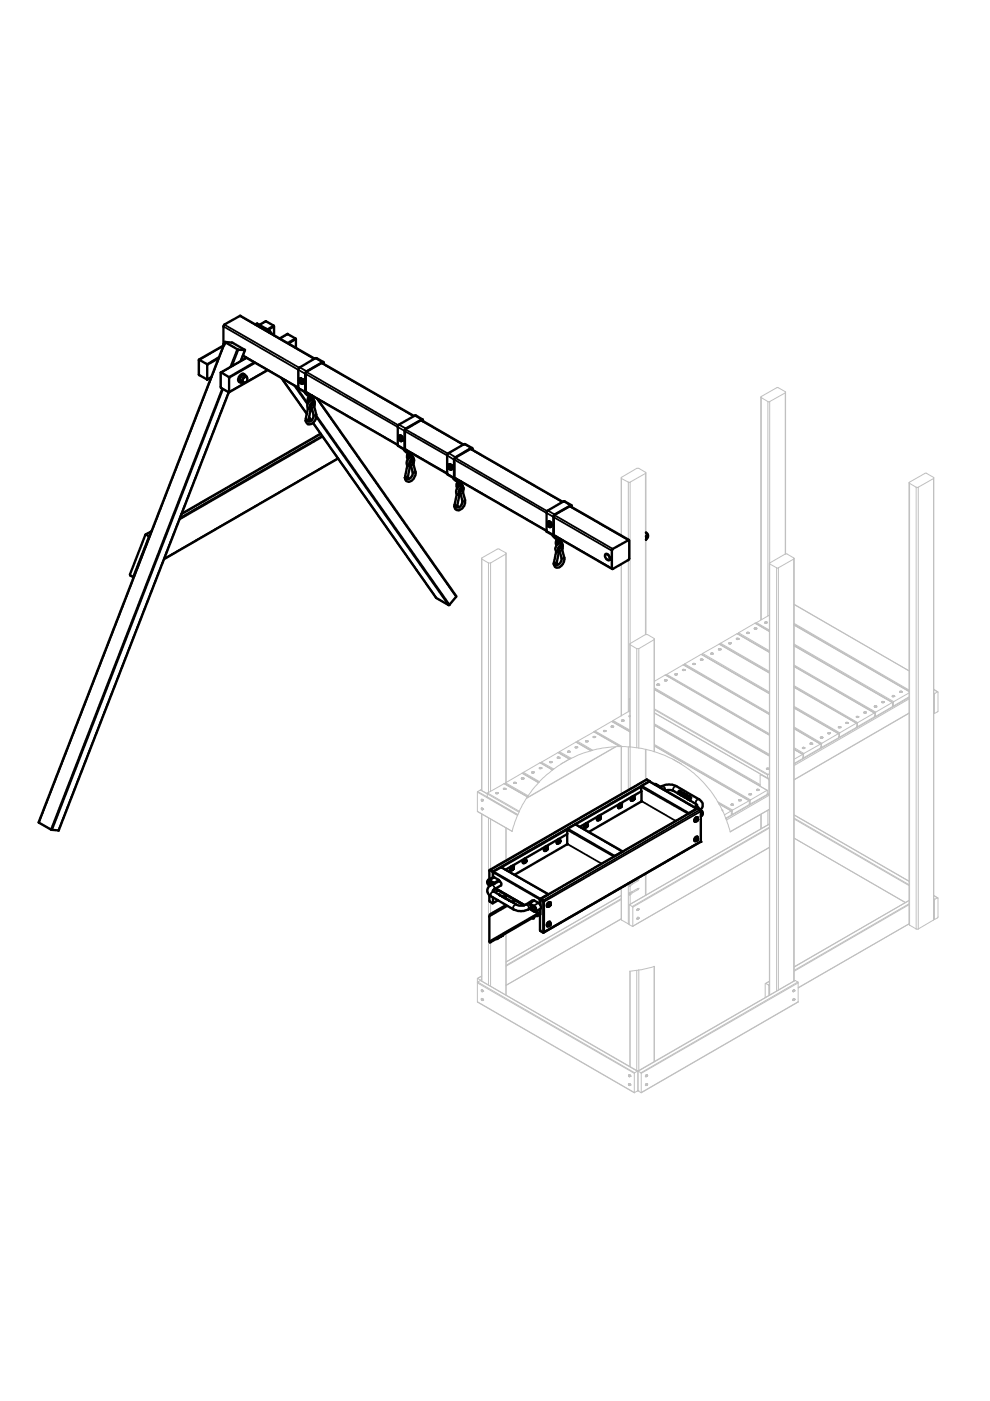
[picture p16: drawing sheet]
<svg xmlns="http://www.w3.org/2000/svg" width="210mm" height="297mm" viewBox="0 0 210 297" stroke-linecap="round" stroke-linejoin="round" font-family="sans-serif">
<path d="M108.6 176.3l.6-2 1.1-2.7a23.8 23.8 0 0 1 23.9-13.2 23.8 23.8 0 0 1 20.6 18M108.6 176.3h.1M138.7 204.9l-2.7 .7-2.5 .3" fill="none" stroke="#c0c0c0" stroke-width=".21"/>
<g fill="none" stroke="#c0c0c0" stroke-width=".21">
<path d="M161.3 84.2v47.2M161.4 84.1l3.4-1.9 1.8 .9-.1 .2-3.4 1.9h-.2l-1.5-.9zM166.6 83.2v34.3M102.1 118.4v49.2M102.2 118.3l3.3-1.9h.3l1.5 .9v.2l-3.3 1.9h-.4l-1.4-.9zM107.3 117.3v48.5M131.7 101.3l3.6-2.1 1.7 1.1-3.5 2h-.3l-1.4-.8zM131.7 101.3v12.2M131.7 119.6v32.2M137 100.3v34.2M163.1 119.5v91.5M163.2 119.4l3.4-2 1.8 .9v.2l-3.4 1.9h-.3l-1.5-.8z"/>
<path d="M168.4 118.4v89.5M192.8 102.3l3.4-2h.3l1.5 1-.1 .2-3.3 1.9-1.8-.9zM198 101.3v93.7l-3.4 2-1.9-1v-93.7M133.5 136.4l3.3-1.9h.5l1.4 .9v.2l-3.3 1.9h-.4l-1.4-.8zM133.5 136.6v21.8M138.7 135.5v23.9M148.6 139.9l-.1-.1 .2-.1h.2v.2M148.6 139.9h.1M148.6 139.8l.1 .1M148.7 139.9h.1M148.7 139.8h.1M148.8 139.9h-.1"/>
<path d="M148.8 139.9h.1M148.8 139.8v.1M148.8 139.8h.1M148.8 138.9l.2-.4 3.5-1.9 10.6 6.1M148.9 139.9h.1M150.7 138.7h.1M150.7 138.7v-.2l.2-.1 .3 .1-.1 .2M150.8 138.6h.1M150.8 138.5h.1M150.9 138.5v.1M150.9 138.6h.1M150.9 138.5h.1"/>
<path d="M150.9 138.6h.2M151 138.5l-.1 .1M151 138.6h.1M151.1 138.6h.1M151.1 138.5h.1M151.1 138.5l-.1 .1M152.4 137.8h-.1a.2 .2 0 0 1 .2-.3 .2 .2 0 0 1 .2 .3M152.4 137.7h.1M152.4 137.6l.1 .1M152.5 137.7h.1M152.5 137.6h.1M152.6 137.7h.1"/>
<path d="M152.6 137.6h.1M152.7 137.7h.1M152.7 137.6h.1M152.7 136.6v-.2l3.6-2 6.8 3.9M152.7 137.6l-.1 .1M152.7 137.8h.1M154.6 136.5h.1M154.6 136.5a.2 .2 0 0 1 .1-.2 .2 .2 0 0 1 .2 .2M154.6 136.4h.1M154.6 136.3l.1 .1M154.7 136.3v.1M154.7 136.4h.1"/>
<path d="M154.7 136.4h-.1M154.7 136.4h.2M154.8 136.4h-.1M154.8 136.3l-.1 .1M154.8 136.4h.1M154.9 136.4h.1M154.9 136.3h.1M154.9 136.3l-.1 .1M156.1 135.6h.1M156.1 135.6l.1-.3h.3v.3M156.2 135.5h.1M156.2 135.4h.1"/>
<path d="M156.3 135.5h.1M156.3 135.4h.1M156.3 135.4v.1M156.4 135.4h.1M156.4 135.5h.1M156.4 135.4v.1M156.5 135.5h.1M156.5 135.4h.1M156.5 135.4h-.1M156.5 135.6h.1M158.4 134.3h.1M158.4 134.3l-.1-.2 .1-.1h.3v.3"/>
<path d="M158.4 134.2h.1M158.4 134.1l.1 .1M158.4 134.2h.2M158.5 134.2h.1M158.6 134.2h.1M158.6 134.1h.1M158.6 134.1v.1M160 133.4a.2 .2 0 0 1 .1-.3 .2 .2 0 0 1 .2 .2v.1M160 133.3h.1M160 133.2h.1M160.1 133.2h.1M160.1 133.3h-.1"/>
<path d="M160.1 133.3h.1M160.1 133.2v.1M160.1 133.3h.2M160.2 133.2h-.1M160.2 133.3h.1M160.3 133.3h.1M160.3 133.2h.1M160.3 133.2l-.1 .1M162.2 132.1a.18 .18 0 0 1 .1-.2 .18 .18 0 0 1 .2 .2M162.2 132.1h.1M162.2 131.9h.1M162.3 131.9v.1"/>
<path d="M162.3 132h.1M162.3 131.9l-.1 .1M162.3 132l-.1 .1M162.4 132v.1M162.4 132h.1M162.4 131.9v.1M162.4 132.1h.1M162.4 131.9h.1M163.1 133.9l-3-1.8-3.5 2.1-.1 .3M163.1 130.4l-2.8 1.6v.3M168.4 137l20.8 12M168.4 132.5l24.3 14.1"/>
<path d="M168.4 128.1l24.3 14.1M120.4 159.5h.1M120.4 159.5l-.1-.2 .2-.1 .3 .1-.1 .2M120.5 159.4h.1M120.5 159.3v.1M120.5 159.3h.1M120.6 159.4h-.1M120.6 159.4h.1M120.6 159.3h.1M120.6 159.3v.1M122 158.5h.1M122 158.5l-.1-.1 .2-.1 .3 .1-.1 .1"/>
<path d="M122.1 158.5h.1M122.1 158.4h.1M122.2 158.4h-.1M122.2 158.5h.1M122.2 158.4v.1M122.2 158.4h.1M122.3 158.5h.1M122.3 158.4h.1M122.3 157.5l.1-.4 3.5-2 5.5 3.2M124.2 157.3h.1M124.2 157.3l-.1-.1a.2 .2 0 0 1 .3-.2 .2 .2 0 0 1 .1 .3M124.3 157.2h.1"/>
<path d="M124.3 157.1h.1M124.4 157.2h-.1M124.4 157.2h.1M124.4 157.1v.1M124.5 157.2h.1M124.5 157.1h.1M124.5 157.1v.1M124.5 157.3h.1M125.3 159.2l-3.2-1.9-3.5 2.1-.1 .2M125.8 156.4a.2 .2 0 0 1 .1-.3 .2 .2 0 0 1 .3 .2l-.1 .1M125.9 156.3h.1M125.9 156.2h.1"/>
<path d="M126 156.3h-.1M126 156.3h.1M126 156.2h.1M126.1 156.3h.1M126.1 156.2h.1M128 155.1v-.2h.3v.2M128.1 155.1h.1M128.1 155h.1M128.1 154.9h.1M128.1 155v.1M128.2 155h.1M128.2 155l.1 .1"/>
<path d="M128.2 155v.1M128.2 154.9h.1M128.2 154.9v.1M128.3 155.1h.1M128.3 155h.1M128.3 154.9h.1M129.6 154.2h.1M129.6 154.2l-.1-.2 .2-.1 .3 .1-.1 .2M129.7 154.1h.1M129.7 154h.1M129.8 154h-.1M129.8 154.1h.1"/>
<path d="M129.8 154h.1M129.8 154v.1M129.9 154.1h.1M129.9 154h.1M129.9 154v.1M130.6 158.4l-19 10.9M131.7 158.3v10.1M131.8 152.9h.1M131.8 152.9v-.3l.4 .1-.1 .2M131.9 152.8h.1M131.9 152.7l.1 .1M131.9 152.7h.1"/>
<path d="M132 152.8h.1M132 152.7h.1M132.1 152.8h.1M132.1 152.7h.1M132.1 152.7l-.1 .1M132.1 152.9h.1M133.5 151.9h.1M133.5 151.8h.1M133.5 151.8h-.2l.1 .2M133.5 148.2h-.1v2.6M133.5 155.1l-3.8-2.1-3.5 2-.1 .2M133.5 150.7l-3.5 2.1-.1 .2"/>
<path d="M133.5 148.1l-.1 .1M137 158.9v6.4M138.7 144.4l2.4-1.3 22 12.8M138.7 158.2l20.2 11.6M138.7 153.8l24 13.8M138.7 151.2l24.1 13.8M138.7 146.2l24.4 14.1M139.3 145.3h.1M139.3 145.3l.1-.3h.2l.1 .3M139.4 145.2h.1M139.4 145.1h.1M139.5 145.2h.1"/>
<path d="M139.6 145.2h.1M139.6 145.1h.1M139.6 145.1v.1M139.7 145.3h.1M141 144.4a.22 .22 0 0 1 0-.3 .22 .22 0 0 1 .4 .1l-.1 .2M141 144.2v.1M141 144.3h.1M141.1 144.3h-.1M141.1 144.2h.1M141.1 144.3h.1M141.2 144.3h.1M141.2 144.2v.1"/>
<path d="M141.2 144.2h.1M141.3 143.2v-.2l3.6-2 18.2 10.5M143.1 143.1a.2 .2 0 0 1 .2-.2 .2 .2 0 0 1 .2 .2M143.2 143.1h.1M143.2 142.9l.1 .1M143.3 143l-.1 .1M143.3 143h.1M143.3 143l.1 .1M143.3 142.9v.1M143.4 143h-.1M143.4 143.1h.1M143.4 143h.1"/>
<path d="M143.4 142.9h.1M143.4 142.9v.1M144.8 142.2l-.1-.1 .1-.2 .4 .1-.1 .2M144.8 142.1h.1M144.8 142h.1M144.8 142v.1M144.9 142h.1M144.9 142.1h.1M145 142h-.1M145 142.1h.1M145 142l-.1 .1M145 142h.1"/>
<path d="M145 142v.1M145.1 142.2h.1M145.1 141v-.2l3.6-2.1 14.4 8.4M146.9 140.9h.1M146.9 140.9v-.2l.1-.1h.3l.1 .2-.1 .1M147 140.8h.1M147 140.7l.1 .1M147.1 140.8h.1M147.1 140.7h.1M147.1 140.8h.2M147.2 140.8h-.1M147.2 140.8h.1"/>
<path d="M147.3 140.8h.1M147.3 140.7h.1M147.3 140.7l-.1 .1M168.4 158.9l1.8 1M168.4 154.5l5.6 3.3M168.4 150.1l9.4 5.5M168.4 145.7l13.2 7.6M168.4 141.3l17 9.9M170.2 158.7h.1M170.2 158.7l-.1-.2 .2-.1 .3 .1-.1 .2M170.2 159.9v.9l-1.8 1M170.2 159.9l-1.8 1.1"/>
<path d="M170.2 158.6h.1M170.2 158.5h.1M170.2 158.6v.1M170.3 158.5v.1M170.3 158.6h.1M170.3 158.5l-.1 .1M170.3 158.6l-.1 .1M170.4 158.6h-.1M170.4 158.6h.1M170.4 159.8l3.7-2-.1 .8-3.6 2zM170.4 158.5v.1M170.4 158.7h.1"/>
<path d="M170.5 158.5h.1M170.5 158.5l-.1 .1M171.8 157.8h.1M171.8 157.8v-.3h.3v.3M171.8 157.7h.1M171.8 157.6l.1 .1M171.9 157.7h-.1M171.9 157.7h.1M172 157.7h.1M172 157.6h.1M172.1 157.7h.1M172.1 157.6h.1"/>
<path d="M172.1 157.6l-.1 .1M172.1 157.8h.1M174 156.5h.1M174 156.5a.18 .18 0 0 1 .1-.2 .18 .18 0 0 1 .2 .2M174.1 156.4h.1M174.1 156.3v.1M174.1 158.4h.1M174.2 156.4h.1M174.2 157.7l3.7-2.1v.7l-.2 .1-3.5 2.1zM174.2 156.3v.1M174.2 156.3h.1M175.6 155.6h.1"/>
<path d="M175.6 155.6v-.3h.3l.1 .1-.1 .2M175.6 155.5h.1M175.6 155.4h.1M175.7 155.4v.1M175.7 155.5h.1M175.7 155.4h.1M175.8 155.4h-.1M175.8 155.5h.1M175.8 155.4v.1M175.8 155.4h.1M175.9 155.5h.1M175.9 155.4h-.1"/>
<path d="M177.8 154.3h.1M177.8 154.3l-.1-.2 .2-.1h.2v.3M177.9 154.2h.1M177.9 154.1v.1M177.9 156.1l.1 .2M178 154.2h-.1M178 154.2h.1M178 155.4l3.5-2.1 .2 .1-.1 .8-3.5 2.1zM178.1 154.2h.1M178.1 154.1v.1M178.1 154.3h.1M179.4 153.4a.2 .2 0 0 1 .1-.3 .2 .2 0 0 1 .3 .2l-.1 .1"/>
<path d="M179.5 153.3h.1M179.5 153.2v.1M179.5 153.2h.1M179.6 153.3h.1M179.6 153.2h.1M179.7 153.3h.1M179.7 153.2h.1M179.7 153.2l-.1 .1M181.6 152.1v-.2h.3v.2M181.7 152.1h.1M181.7 151.9h.1M181.7 154h.1"/>
<path d="M181.7 151.9v.1M181.7 152h.1M181.7 152v.1M181.8 152h.1M181.8 152l.1 .1M181.8 151.9v.1M181.8 151.9h.1M181.9 152.1h.1M181.9 152h.1M181.9 151.9h.1M181.9 153.2l3.5-2h.1l-.1 .8-3.6 2zM183.2 151.2h.1"/>
<path d="M183.2 151.2l-.1-.2 .2-.1h.2l.1 .2-.1 .1M183.3 151.1h.1M183.3 151v.1M183.3 151h.1M183.4 151.1h.1M183.4 151h.1M183.5 151.1h.1M183.5 151h.1M183.5 151v.1M185.4 149.9h.1M185.4 149.9v-.2h.4l-.1 .2M185.5 149.8h.1"/>
<path d="M185.5 149.7v.1M185.5 151.8l.1 .1M185.6 149.8h.1M185.6 149.7v.1M185.7 149.8h.1M185.7 149.7h.1M185.7 151l3.5-2v.8l-3.6 2.1zM185.7 149.7l-.1 .1M185.7 149.9h.1M187 149h.1M187 149l-.1-.2 .2-.1 .4 .1-.2 .2M187.1 149h.1"/>
<path d="M187.1 148.9h.1M187.1 148.8h.1M187.1 148.9v.1M187.1 148.8v.1M187.2 148.9h.1M187.2 148.8v.1M187.3 149h.1M187.3 148.9h.1M187.3 148.8h.1M187.3 148.8v.1M189.2 147.7a.2 .2 0 0 1 .2-.3 .2 .2 0 0 1 .1 .3M189.2 149.6l.2 .1"/>
<path d="M189.3 147.7h.1M189.3 147.6h.1M189.3 147.6v.1M189.4 147.6h.1M189.4 147.6l-.1 .1M189.5 147.6h.1M189.5 147.7h.1M190.8 146.8h.1M190.8 146.8a.18 .18 0 0 1 .2-.3 .18 .18 0 0 1 .1 .3M190.9 146.7h.1M190.9 146.6v.1M190.9 146.6h.1"/>
<path d="M191 146.7h.1M191 146.6h.1M191.1 146.7h-.1M191.1 146.7h.1M191.1 146.6h.1M191.1 146.6v.1M192.7 146.9l-3.2 1.9-.1 .9 3.3-1.9M192.7 151.2l-24.3 14.1M198 146.2l.8 .5M198 151.2h.1M198.1 147.1l.7-.4h.1v4.1l-.7 .4zM102.1 169.6l.1 .1"/>
<path d="M102.1 171.4l.1 .1M102.1 172.5v35.4M102.1 169.7h.1M102.1 171.5h.1M102.2 169.6v.1M102.2 171.5h.1M102.2 169.5v.1M102.2 169.5h.1M102.2 171.4h.1M102.2 169.6h.1M102.2 169.7h.1M102.2 169.7v.1"/>
<path d="M102.2 171.6h.1M102.2 169.5h-.2v.2l.2 .2 .2-.2M102.2 169.8h.1M102.2 171.3l-.2 .1a.19 .19 0 0 0 .1 .3 .19 .19 0 0 0 .3-.1M102.2 171.4v.1M102.2 171.5l.1 .1M102.3 169.7h-.1M102.3 171.6h-.1M102.3 169.7h.1M102.3 171.6h.1M102.4 171.6h.1M103.3 168.3l-1.4-.8-.7 .4v4.2l7.4 4.2"/>
<path d="M105.2 168.3h.1M105.2 168.3l-.1-.2 .2-.1 .3 .1-.1 .2M105.2 168.2h.1M105.2 168.1h.1M105.3 168.1v.1M105.3 168.2h.1M105.3 168.1h.1M105.3 168.2h.2M105.4 168.1l-.1 .1M105.4 168.2h.1M105.4 168.1h.1M105.4 168.1v.1"/>
<path d="M105.5 168.2h.1M105.5 168.1h.1M106.8 167.4h-.1a.2 .2 0 0 1 .2-.3 .2 .2 0 0 1 .2 .3M106.8 167.3h.1M106.8 167.2h.1M106.9 167.3h.1M106.9 167.2h.1M106.9 167.2v.1M107 167.2h-.1M107 167.2l.1 .1M107 167.2h.1M107 167.2l-.1 .1"/>
<path d="M107.1 167.3h.1M107.1 167.2h-.1M107.1 167.2h.1M107.1 167.4h.1M107.3 175.6v6.9M109 166.1h.1M109 166.1a.2 .2 0 0 1 .2-.3 .2 .2 0 0 1 .1 .3M109 166h.1M109 165.9h.1M109.1 166h.1M109.1 166h-.1M109.2 166h.1"/>
<path d="M109.2 165.9h.1M109.3 166h.1M109.3 165.9h.1M110.6 165.1h-.1l.1-.2 .4 .1-.1 .1M110.6 165.1h.1M110.6 165h.1M110.7 165.1h.1M110.7 165h.1M110.7 165v.1M110.8 165h.1M110.8 165.1h.1M110.8 165l-.1 .1"/>
<path d="M110.8 165v.1M110.9 165.1h.1M110.9 165h.1M110.9 165h-.1M111.8 169l-4.9-2.9-3.6 2.1v.8l6.5 3.8M112.8 163.9h.1M112.8 163.9l-.1-.2 .1-.1 .4 .2-.1 .1M112.8 163.8h.1M112.8 163.7l.1 .1M112.8 163.8h.2M112.9 163.8h.1M112.9 163.7h.1"/>
<path d="M113 163.8h.1M113 163.7l-.1 .1M113.1 163.8h.1M113.1 163.7h.1M113.1 163.7l-.1 .1M114.2 165.9l-3.5-2-3.6 2.1v.2M114.4 163a.22 .22 0 0 1 .2-.3 .22 .22 0 0 1 .1 .3M114.4 162.9h.1M114.4 162.8l.1 .1M114.5 162.9h.1M114.5 162.8h.1M114.6 162.9h.1"/>
<path d="M114.6 162.9h-.1M114.6 162.8h.1M114.7 162.8v.1M114.7 162.9h.1M114.7 162.8h.1M116.6 161.7a.18 .18 0 0 1 .1-.2 .18 .18 0 0 1 .2 .2M116.6 161.7h.1M116.6 161.6h.1M116.6 161.5h.1M116.6 161.6v.1M116.7 161.5v.1M116.7 161.6h.1"/>
<path d="M116.7 161.5l-.1 .1M116.7 161.6l-.1 .1M116.8 161.6h-.1M116.8 161.6h.1M116.8 161.5v.1M116.8 161.7h.1M116.8 161.5h.1M117.2 163.2l-2.7-1.5-3.5 2.1-.1 .2M118.2 160.8h.1M118.2 160.8v-.3h.3l.1 .3M118.2 160.7h.1M118.2 160.6h.1"/>
<path d="M118.3 160.6h.1M118.3 160.7h.1M118.3 160.6v.1M118.4 160.7h.1M118.4 160.6v.1M118.4 160.6h.1M118.5 160.7h.1M118.5 160.6h.1M118.5 160.6h-.1M118.6 160.8h.1M120.8 161l-2.5-1.4-3.6 2v.2M142.7 161l1.8 1"/>
<path d="M152.5 170.4l2.6 1.5M153.1 171.8l.1 .1M153.6 172.8l1.5-.9v.9l-1.2 .7M155.1 170.7a.22 .22 0 0 1 0-.3 .22 .22 0 0 1 .3 .1v.2M155.1 170.5v.1M155.1 170.6h.1M155.1 172.6h.2M155.1 170.7h.1M155.1 170.6v.1M155.2 170.6h.1M155.2 170.6h-.1M155.2 170.6l-.1 .1"/>
<path d="M155.3 170.6h.1M155.3 170.5v.1M155.3 170.5h.1M155.3 170.7h.1M155.3 171.8l3.6-2v.8l-3.6 2zM156.7 169.8h.1M156.7 169.8l-.1-.2 .1-.1 .3 .1v.2M156.7 169.7h.1M156.7 169.6l.1 .1M156.8 169.7h.1M156.8 169.6h.1M156.9 169.7h-.1"/>
<path d="M156.9 169.6h-.1M156.9 169.7h.1M156.9 169.6h.1M156.9 169.6v.1M157 169.8h.1M158.9 168.5a.22 .22 0 0 1 .1-.3 .22 .22 0 0 1 .3 .1l-.1 .2M158.9 168.5h.1M158.9 168.3v.1M158.9 170.4l.2 .1M158.9 168.4h.1M158.9 168.4v.1M159 168.3v.1"/>
<path d="M159 168.4h.1M159 168.5h.1M159.1 168.4h-.1M159.1 168.5h.1M159.1 168.4l-.1 .1M159.1 168.4h.1M159.1 169.6l3.6-2-.1 .9-3.5 2zM159.1 168.3v.1M159.1 168.3h.1M159.2 168.5h.1M160.5 167.6h.1M160.5 167.6v-.3l.3 .1v.2"/>
<path d="M160.5 167.5h.1M160.5 167.4h.1M160.6 167.4v.1M160.6 167.5h.1M160.6 167.4h.1M160.7 167.5h.1M160.7 167.4v.1M160.7 167.4h.1M160.8 167.6h.1M161.2 166.7v-2.4l.1-.1 1.7 1.1v3.2l-.3-.2M161.3 172.6v3.2M161.3 164.2l-.1 .1"/>
<path d="M162.6 163.1a.2 .2 0 0 1 .1-.2 .2 .2 0 0 1 .2 .2M162.6 163.1h.1M162.6 162.9h.1M162.7 163h.1M162.7 162.9v.1M162.7 163l-.1 .1M162.8 163l.1 .1M162.8 163h.1M162.8 162.9v.1M162.8 163.1h.1M162.9 163.1h.1M162.9 162.9h.1"/>
<path d="M162.9 162.9l-.1 .1M163.1 164l-.3 .3v.7l.3-.1M163.1 179.7l-29 16.7M163.1 174.7l-29.7 17.1M163.1 171.6l-8.3 4.8M163.1 168.3l-.1 .2M168.4 177.7l23.6 13.7M168.4 172.8l24.3 14M170.2 160.6h.2M107.3 189.9v.7M107.3 197.9v13.1M131.7 188.2v6.8l1.7 .9"/>
<path d="M131.7 189.9l-24.4 14M131.7 194.9l-24.4 14M133.2 187.6l.1-.2 .3 .2v.2a.23 .23 0 0 1-.3 .1 .23 .23 0 0 1-.1-.3zM133.3 189.5h.1M133.3 187.6h.1M133.4 189.5h.1M133.4 187.7h.1M133.4 189.6h.1M133.4 187.7v.1M133.4 191.8l.8 .5v4.1l-.8-.4zM133.4 189.7h.1M133.4 189.4v.1"/>
<path d="M133.4 189.4h.1M133.4 187.6h.1M133.4 187.8h.1M133.4 189.6v.1M133.4 187.6l.1 .2M133.4 189.5v.1M133.5 189.6h.1M133.5 189.5h.1M133.5 187.8h.1M133.5 187.7h.1M133.5 189.5v.1M133.5 187.7v.1"/>
<path d="M133.5 189.4l.1 .1M133.5 189.4l-.2-.1v.3a.16 .16 0 0 0 .1 .2 .16 .16 0 0 0 .2-.1v-.2M133.9 189.2l.1-.1v.2M133.9 187.3l.1-.1v.2M134 189.1v.2M134 187.2v.2M134 189.1l-.5 .3M134 187.2l-.5 .3M134 189.3l-.4 .2M134 187.4l-.4 .3M135 194.8h.1M135.1 192.9h.1"/>
<path d="M135.1 194.7h.1M135.2 192.8v.1M135.2 192.6h.1M135.2 192.6a.18 .18 0 0 1 .1 .3 .18 .18 0 0 1-.3 0M135.2 192.8h.1M135.2 193h.1M135.2 192.9v.1M135.2 192.7h.1M135.2 192.9h.1M135.2 192.8l-.1 .1M135.2 194.5h.1M135.2 194.5a.19 .19 0 0 1 .1 .3 .19 .19 0 0 1-.3 0"/>
<path d="M135.2 194.6h.1M135.2 194.6v.1M135.2 194.8h.1M135.2 194.7v.1M135.2 194.7h.1M135.2 188.4l.1 .2-1.2 .7M135.2 188.4l.3-.1-.2 .3M135.2 186.5l.1 .2M135.2 186.5h.3l-.2 .2M135.2 192.7v.1M135.2 188.4l-1.2 .7M135.2 186.5l-1.2 .7"/>
<path d="M135.2 194.7l.1 .1M135.3 192.7h.1M135.3 194.5h.1M135.3 194.5l-.1 .1M135.3 186.7l-1.2 .7M135.3 192.8h.1M135.3 194.7h.1M135.5 188.3h.1M135.5 186.5h.1M137 185.2v4.6M192.7 190.9l-24.3 14.1M192.7 195.9l-23.5 13.6"/>
<path d="M198 194.9h.1M198 189.9l.8 .5M198.1 190.7l.8-.3v4.1l-.7 .4zM101.9 207.9l-.7-.5v5.1l33.3 19.2M101.9 207.9l-.6 .3-.1 .2M101.9 207.9l33.3 19.2M102.1 210h.1M102.1 211.8l.1 .1M102.1 206.9l-.9 .5M102.1 211.9h.1M102.2 210h.1M102.2 211.9h.1"/>
<path d="M102.2 209.9v.1M102.2 211.8v.1M102.2 211.8h.1M102.2 210.1h.1M102.2 212h.1M102.2 209.9h-.2v.3l.2 .1 .2-.1M102.2 210.2h.1M102.2 211.7h-.2v.2a.16 .16 0 0 0 .2 .2 .16 .16 0 0 0 .2-.1M102.2 211.9v.1M102.2 212.1h.1M102.2 210.1v.1M102.2 212v.1"/>
<path d="M102.3 210.1h-.1M102.3 212h-.1M102.3 210.2h.1M102.3 210.1h.1M102.3 210.1l-.1 .1M102.3 212h.1M102.3 211.9h.1M102.3 211.9l-.1 .1M102.3 210.1v.1M102.3 211.9v.1M102.4 210.2h.1M102.4 212h.1"/>
<path d="M133.5 205.9v20.2M138.7 204.9v20.2M163 211.1v-2.2l-.8-.4v3M163.1 208l-.8 .5M168.1 212h.1M168.1 210.2h.1M168.1 211.9h.1M168.1 210.1h.1M168.2 211.7l.2 .1v.1a.16 .16 0 0 1-.1 .2 .16 .16 0 0 1-.2-.1M168.2 211.9l.1 .2M168.2 212h.1M168.2 211.9v.1"/>
<path d="M168.2 211.9h.1M168.2 211.9l-.1 .1M168.2 209.9h.2v.3l-.1 .1-.2-.1M168.2 210.1l.1 .1M168.2 210.2h.1M168.2 210.1v.1M168.2 210h.1M168.2 210.1l-.1 .1M168.2 210v.1M168.3 211.9h.1M168.3 212.1h.1M168.3 211.8h.1"/>
<path d="M168.3 210h.1M168.3 210.2h.1M168.3 209.9h.1M168.3 209.9v.1M168.3 211.8v.1M168.3 211.9v.1M168.3 210.1h.1M133.3 229.9h.1M133.3 228v.1M133.4 229.9h.1M133.4 228.1h.1M133.4 230h.1"/>
<path d="M133.4 228v.1M133.4 229.7h.1M133.4 229.7a.2 .2 0 0 0-.1 .3 .2 .2 0 0 0 .3 0M133.4 227.9h.1M133.4 227.9h-.1v.2a.16 .16 0 0 0 .1 .2 .16 .16 0 0 0 .2-.1M133.4 228.2h.1M133.4 228h.1M133.4 228.1v.1M133.5 230h.1M133.5 229.9l-.1 .1M133.5 229.9h.1M133.5 228.1h.1"/>
<path d="M133.6 230h.1M133.6 228.2h.1M135.3 227.1l33.2-19.2 .7 .4v4.2l-33.2 19.2M135.3 227.1l.7 .3v4.3l-.7-.5M135.3 227.1l-.8 .4v4.2l.8-.5M135.3 231.2h.1M135.3 227.1v4.1M136.8 228.2h.1M136.8 230h.1M137 228.1v.1M137 228.1h.1M137 230h.1"/>
<path d="M137 227.9h.1M137 227.9a.16 .16 0 0 1 .2 .1 .16 .16 0 0 1-.1 .2l-.1 .1-.2-.1M137 228h.2M137 228h.1M137 228.2h.1M137 229.7h.1M137 229.7a.2 .2 0 0 1 .2 .3 .2 .2 0 0 1-.4 0M137 229.9h.1M137 228v.1M137 229.9v.1M137.2 229.9h-.2"/>
</g>
<g fill="none" stroke="#c0c0c0" stroke-width=".21">
<path d="M161.4 84.3v47.1M162.8 85.1v45.5M163.2 85.1v34.3M166.5 83.3v34.2M102.2 118.5v49.1M103.6 119.4v48.6M104 119.4v48.4M107.3 117.5v48.4M131.8 101.5v12.1M131.8 119.6v32.2M133.2 102.2v12.2M133.2 118.7v32.2"/>
<path d="M133.6 102.2v34.2M136.8 100.4v34.1M163.2 119.6v91.3M168.3 118.5v89.5M192.8 102.5v93.6M194.2 103.3v93.7M194.7 103.3v93.7M197.9 101.5v93.6M133.6 136.7v30.6M135 137.5v21M135.4 137.5v21.1M138.7 135.6v23.8"/>
<path d="M148.5 139.8l.3-.1 .2 .2h-.4zM148.5 139.9h.4M148.6 139.9h.1M148.6 139.8h.1M148.7 139.9h.1M148.7 139.8v.1M148.7 139.7h.1M148.7 139.7v.1M148.7 139.8h.1M148.7 139.7l-.1 .1M148.7 138.7l14.4 8.4M148.7 139.8l.1 .1"/>
<path d="M148.8 139.7l-.1 .1M148.8 139.7h.1M148.8 139.8h.1M148.8 139.8v.1M148.8 139.9h.1M148.8 139.7v.1M148.8 138.7l14.3 8.2M149 138.5l14.1 8.2M150.7 138.7h.4M150.8 138.6l.1 .1M150.8 138.6h.1M150.8 138.5v.1"/>
<path d="M150.8 138.5h.1M150.8 138.5l.1 .1M150.9 138.5h.1M150.9 138.6h.1M150.9 138.5l-.1 .1M150.9 138.6v.1M151 138.5h-.1M151 138.5h.1M151 138.5v.1M151 138.6h.1M151 138.5l-.1 .1M151.1 138.5h.1"/>
<path d="M151.1 138.6h.1M151.1 138.5l-.1 .1M152.3 137.8h.4M152.4 137.5h.3a.18 .18 0 0 1-.1 .3 .18 .18 0 0 1-.2-.3zM152.4 137.7h.1M152.4 137.6l.1 .1M152.4 137.6h.1M152.5 137.7h.1M152.5 137.7h-.1M152.5 137.6h.1M152.5 136.6l10.6 6.1M152.5 137.6v.1"/>
<path d="M152.6 137.6h.1M152.6 137.7h.1M152.6 137.6v.1M152.7 137.6h.1M152.7 137.6l-.1 .1M152.7 137.7h.1M152.7 136.5l10.4 6M152.8 136.4l10.3 6M154.6 136.5h.3M154.6 136.4h.1M154.6 136.3v.1M154.6 136.3h.1"/>
<path d="M154.6 136.3l.1 .1M154.7 136.4h.1M154.7 136.3h.1M154.8 136.3h.1M154.8 136.4h.1M154.8 136.3l-.1 .1M154.9 136.3h.1M154.9 136.3l-.1 .1M154.9 136.4h.1M156.1 135.6h.4M156.2 135.5h.1M156.2 135.4h.1"/>
<path d="M156.2 135.4l.1 .1M156.3 135.4l-.1 .1M156.3 135.4h.1M156.3 135.5h.1M156.3 134.4l6.8 4M156.4 135.4h.1M156.4 135.4l.1 .1M156.4 135.5h.1M156.4 135.4v.1M156.5 135.4h.1M156.5 135.4h-.1M156.5 135.5h.1"/>
<path d="M156.5 134.4l6.6 3.8M156.6 134.2l6.5 3.8M158.4 134.3h.3M158.4 134.2h.1M158.4 134.1v.1M158.4 134.1h.1M158.4 134.1h.2M158.4 134.2h.2M158.5 134.2h.1M158.6 134.1h.1M158.6 134.2h.1M158.6 134.1v.1"/>
<path d="M158.7 134.1h.1M158.7 134.1l-.1 .1M158.7 134.2h.1M159.9 133.2h.4a.22 .22 0 0 1-.2 .2 .22 .22 0 0 1-.2-.2zM160 133.3h.3M160 133.3h.1M160 133.2l.1 .1M160 133.2h.1M160.1 133.3h.1M160.1 133.2h.1M160.1 133.2l-.1 .1M160.1 133.2v.1"/>
<path d="M160.1 132.1l3 1.8M160.1 133.3h.2M160.2 133.2h.1M160.2 133.3h.1M160.2 133.2l-.1 .1M160.3 133.2h.1M160.3 133.2l-.1 .1M160.3 133.3h.1M160.3 132.1l2.8 1.7M160.4 132l2.7 1.6M162.1 131.9h.4l.1 .2h-.3zM162.2 132.1h.4"/>
<path d="M162.2 132.1h.1M162.2 132v.1M162.2 132h.1M162.2 131.9v.1M162.2 131.9h.1M162.2 131.9l.1 .1M162.3 131.9h.1M162.3 132h.1M162.3 132l-.1 .1M162.4 131.9h.1M162.4 132v.1M162.4 132h.1"/>
<path d="M162.4 131.9v.1M162.4 132.1h.1M164.7 120.4v89.7M165 120.4v89.5M168.4 137l20.8 12M168.4 136.6l21.1 12.2M168.4 136.8l21 12.2M168.4 132.6l24.3 14M168.4 132.2l24.3 14.1M168.4 132.4l24.3 14.1M168.4 128.2l24.3 14M118.3 159.6l2.4 1.4-1.8 1"/>
<path d="M118.5 159.5l2.4 1.4M118.6 159.4l2.5 1.4M120.3 159.3a.23 .23 0 0 1 .4-.1 .23 .23 0 0 1 0 .4 .23 .23 0 0 1-.4-.2zM120.4 159.5h.4M120.5 159.4h.1M120.5 159.3v.1M120.5 159.3h.1M120.6 159.3h.1M120.6 159.4h.1M120.6 159.3v.1M120.6 159.3l-.1 .1M121.9 158.4h.5l-.1 .1z"/>
<path d="M122 158.5h.4M122 158.5h.1M122 158.4h.1M122.1 158.4l-.1 .1M122.1 158.4h.1M122.1 158.5h.1M122.1 158.4v.1M122.1 157.3l3.2 1.9M122.2 158.4h.1M122.2 158.5h.1M122.2 158.4l.1 .1M122.2 158.4v.1"/>
<path d="M122.3 158.4h.1M122.3 158.5h.1M122.3 158.4l-.1 .1M122.3 157.3l3.2 1.8M122.4 157.1l3.3 2M124.1 157.1l.3-.1 .2 .2-.4 .1zM124.2 157.3h.3M124.3 157.2h.1M124.3 157.1v.1M124.3 157.1h.1M124.4 157.2h.1M124.4 157.1h.1"/>
<path d="M124.5 157.1h-.1M124.5 157.1h.1M124.5 157.1v.1M124.5 157.2h.1M125.8 156.1h.3l.1 .2-.3 .1zM125.8 156.3h.4M125.9 156.3h.1M125.9 156.2v.1M125.9 156.2h.1M125.9 155.2l5.5 3.1M126 156.2h.1M126 156.3h.1"/>
<path d="M126 156.3h-.1M126 156.2v.1M126.1 156.2h.1M126.1 156.2l-.1 .1M126.1 156.3h.1M126.1 155.1l5.5 3.2M126.2 155l5.8 3.3M128 154.9a.23 .23 0 0 1 .3-.1 .23 .23 0 0 1 0 .4 .23 .23 0 0 1-.3-.1zM128 155.1h.3M128.1 155.1h.1M128.1 155v.1M128.1 155h.1"/>
<path d="M128.1 154.9v.1M128.1 154.9h.1M128.2 154.9h.1M128.2 155l.1 .1M128.2 155.1h.1M128.2 155h.1M128.2 154.9v.1M128.3 154.9h.1M128.3 154.9v.1M128.3 155h.1M128.3 155v.1M128.3 155.1h.1"/>
<path d="M128.3 154.9l-.1 .1M129.6 154.2h.4M129.7 154.1h.1M129.7 154v.1M129.7 154h.1M129.7 153l3.8 2.2M129.8 154h.1M129.8 154.1h.1M129.9 154h.1M129.9 154v.1M129.9 154.1h.1M129.9 152.9l3.6 2.1"/>
<path d="M130 152.8l3.5 2M130.4 158.4l-18.7 10.7M131.8 152.7a.23 .23 0 0 1 .3-.1 .23 .23 0 0 1 0 .4 .23 .23 0 0 1-.3-.2zM131.8 158.3v10M131.8 152.9h.3M131.9 152.8h.1M131.9 152.7v.1M131.9 152.7h.1M132 152.7h.1M132 152.8h.1M132.1 152.7h.1M132.1 152.7v.1"/>
<path d="M132.1 152.8h.1M132.1 152.7l-.1 .1M133.2 158.4v9.1M133.4 151.9l.1 .1M133.5 151.9h.1M133.5 151.8v.1M133.5 151.8h.1M133.5 150.7v.1M133.5 151.8h-.2l.2 .1M136.8 158.9v6.5M138.7 158.2l20.1 11.6M138.7 157.8l20.4 11.8"/>
<path d="M138.7 158l20.4 11.7M138.7 153.8l23.9 13.8M138.7 153.5l22.5 12.9M138.7 153.7l22.5 12.8M138.7 150.3l24.2 13.9M138.7 150.5l24.1 13.8M138.7 151.1l24.1 13.9M138.7 146.2l24.4 14.1M138.7 145.8l24.4 14.1M138.7 146l24.4 14.1M139.3 145.1a.28 .28 0 0 1 .2-.1 .28 .28 0 0 1 .3 .2l-.5 .1zM139.3 145.3h.4"/>
<path d="M139.4 145.2h.1M139.4 145.1h.1M139.4 145.1v.1M139.5 145.1h.1M139.5 145.2h.1M139.6 145.1h.1M139.6 145.1v.1M139.6 145.2h.1M140.9 144.2l.4-.1 .1 .2-.3 .1zM140.9 144.3h.4M141 144.3h.1M141 144.2v.1"/>
<path d="M141 144.2h.1M141 143.1l22.1 12.8M141.1 144.2h.1M141.1 144.3h.1M141.1 144.3h-.1M141.1 144.2l-.1 .1M141.1 144.2v.1M141.2 144.3h.1M141.2 144.2h.1M141.2 144.2v.1M141.3 143.1l21.8 12.7M141.4 143l21.7 12.6"/>
<path d="M143.1 142.9h.3l.1 .2h-.4zM143.1 143.1h.4M143.2 143.1h.1M143.2 143v.1M143.2 143h.1M143.2 142.9l.1 .1M143.2 142.9h.1M143.3 143h.1M143.3 142.9h.1M143.3 142.9l-.1 .2M143.3 142.9v.1M143.3 143.1h.1"/>
<path d="M143.3 143l.1 .1M143.3 143v.1M143.4 142.9h.1M143.4 143h.1M143.4 143v.1M143.4 142.9l-.1 .1M143.4 142.9v.1M143.4 143.1h.1M144.7 142h.1a.16 .16 0 0 1 .2-.1 .16 .16 0 0 1 0 .3l-.3-.1zM144.7 142.2h.4M144.8 142.1h.1M144.8 142h.1"/>
<path d="M144.8 142v.1M144.8 141l18.3 10.5M144.9 142h.1M144.9 142.1h.1M145 142.1h.1M145 142h.1M145 142v.1M145.1 140.9l18 10.5M145.2 140.8l17.9 10.4M146.9 140.8l.3-.2 .1 .2-.3 .1zM146.9 140.9h.4M147 140.8h.1"/>
<path d="M147 140.7l.1 .1M147 140.7h.1M147.1 140.8h-.1M147.1 140.8h.1M147.1 140.7h.1M147.1 140.7v.1M147.1 140.7l-.1 .1M147.2 140.7h.1M147.2 140.8h.1M147.3 140.7h.1M147.3 140.7l-.1 .1M147.3 140.8h.1"/>
<path d="M168.4 158.9l1.8 1M168.4 158.5l2 1.3M168.4 158.8l2 1.1M168.4 154.5l5.5 3.3M168.4 154.2l5.8 3.4M168.4 154.4l5.8 3.3M168.4 150.2l9.3 5.4M168.4 149.8l9.7 5.6M168.4 150l9.6 5.5M168.4 145.8l13.1 7.5M168.4 145.4l13.5 7.8M168.4 145.6l13.4 7.7"/>
<path d="M168.4 141.3l17 9.9M168.4 141l17.3 10M168.4 141.2l17.2 9.9M170.2 158.7h.4M170.2 158.7h.1M170.2 158.6h.1M170.2 158.5v.1M170.2 158.5h.1M170.2 158.5h.2M170.2 158.5l.1 .1M170.2 158.5v.2M170.3 158.5v.1"/>
<path d="M170.3 158.6h.1M170.3 158.5h.1M170.4 158.5h.1M170.4 158.6v.1M170.4 158.6h.1M170.4 158.6l-.2 .1M170.4 158.5v.1M170.4 158.7h.1M170.5 158.5h.1M170.5 158.6h.1M170.5 158.6l-.1 .1M171.8 157.5h.3v.2l-.3 .1z"/>
<path d="M171.8 157.8h.3M171.8 157.7h.1M171.8 157.6l.1 .1M171.8 157.6h.1M171.9 157.7h-.1M171.9 157.7h.1M171.9 157.6h.1M171.9 157.6v.1M172 157.6h.1M172 157.7h.1M172 157.6v.1M172.1 157.6h.1"/>
<path d="M172.1 157.6l-.1 .1M172.1 157.7h.1M173.9 156.3a.23 .23 0 0 1 .4-.1 .23 .23 0 0 1 0 .4 .23 .23 0 0 1-.4-.2zM174 156.5h.4M174.1 156.4h.1M174.1 156.3v.1M174.1 156.3h.1M174.1 158.3l.1 .1M174.2 156.3h.1M174.2 156.4h.1M174.2 156.3v.1M175.6 155.6h.4"/>
<path d="M175.6 155.5h.1M175.6 155.4h.1M175.7 155.4l-.1 .1M175.7 155.4h.1M175.7 155.5h.1M175.7 155.4v.1M175.8 155.4h.1M175.8 155.5h.1M175.8 155.4l.1 .1M175.9 155.4h.1M175.9 155.5h.1M175.9 155.4l-.1 .1"/>
<path d="M177.7 154.1a.23 .23 0 0 1 .4-.1 .23 .23 0 0 1 0 .3 .23 .23 0 0 1-.4-.1zM177.8 154.3h.3M177.9 154.2h.1M177.9 154.1v.1M177.9 154.1h.1M177.9 156.1l.1 .1M177.9 154.1l.1 .1M178 154.1h.1M178 154.2h.1M178 154.1v.1M178.1 154.1h.1M178.1 154.1v.1"/>
<path d="M178.1 154.2h.1M179.3 153.2l.4-.1 .1 .2-.3 .1zM179.4 153.3h.4M179.5 153.3h.1M179.5 153.2v.1M179.5 153.2h.1M179.6 153.2h.1M179.6 153.3h.1M179.6 153.3h-.1M179.6 153.2v.1M179.7 153.2h.1M179.7 153.2l-.1 .1"/>
<path d="M179.7 153.3h.1M181.6 151.9h.3l.1 .2h-.5zM181.6 152.1h.3M181.7 152.1h.1M181.7 152v.1M181.7 152h.1M181.7 151.9v.1M181.7 151.9h.1M181.7 153.9l.1 .1M181.8 151.9h.1M181.8 152l.1 .1M181.8 152h.1"/>
<path d="M181.9 151.9h.1M181.9 151.9v.1M181.9 152h.1M181.9 152v.1M181.9 152.1h.1M181.9 151.9l-.1 .1M183.2 151.2h.4M183.3 151.1h.1M183.3 151v.1M183.3 151h.1M183.4 151h.1M183.4 151.1h.1"/>
<path d="M183.4 151l-.1 .1M183.4 151v.1M183.5 151h.1M183.5 151.1h.1M183.5 151v.1M185.4 149.7a.23 .23 0 0 1 .3-.1 .23 .23 0 0 1 0 .4 .23 .23 0 0 1-.3-.2zM185.4 149.9h.3M185.5 149.8h.1M185.5 149.7v.1M185.5 149.7h.1M185.5 151.7l.1 .1M185.6 149.7h.1"/>
<path d="M185.6 149.8h.1M185.6 149.7v.1M185.7 149.7h.1M185.7 149.7v.1M185.7 149.8h.1M187 149h.4M187.1 149h.1M187.1 148.9h.1M187.1 148.8v.1M187.1 148.8h.1M187.1 148.9v.1M187.2 148.8h.1"/>
<path d="M187.2 148.9l.1 .1M187.2 148.9h.1M187.2 148.9l-.1 .1M187.3 148.8h-.1M187.3 148.8h.1M187.3 148.8v.1M187.3 148.9h.1M187.3 149h.1M187.3 148.8l-.1 .1M187.3 148.9v.1M189.2 147.6a.17 .17 0 0 1 .2-.2 .17 .17 0 0 1 .1 .3zM189.2 147.7h.3"/>
<path d="M189.2 149.5l.2 .1M189.3 147.7h.1M189.3 147.6h.1M189.3 147.5h.1M189.3 147.5l.1 .1M189.3 147.5v.1zM189.3 147.5v.1M189.3 147.6v.1M189.4 147.6h.1M189.4 147.6l-.1 .1M189.4 147.6l.1 .1M189.5 147.5l-.1 .1"/>
<path d="M189.5 147.5h.1M189.5 147.6h.1M189.5 147.7h.1M189.5 147.6h-.1M189.5 147.5v.1M189.5 147.6v.1M190.8 146.8h.4M190.9 146.7h.1M190.9 146.6v.1M190.9 146.6h.1M191 146.6h.1M191 146.7h.1"/>
<path d="M191.1 146.6h.1M191.1 146.7h.1M191.1 146.6l-.1 .1M191.1 146.6v.1M192.7 148.2l-24.3 14.1M192.7 147.9l-24.3 14.1M192.7 151.2l-24.3 14.1M198 146.2l.8 .5M198 146.9l.2 .2M198 147.1l.1 .1M198 151.1l.1 .1M101.2 172l7.4 4.3"/>
<path d="M101.2 167.9l8.5 5M101.3 167.8l8.5 4.9M101.9 167.5l8.1 4.7M102 169.5l.3 .1v.2l-.3-.1zM102 171.4h.3v.4zM102.1 169.6l.1 .1M102.1 169.6h.1M102.1 171.5l.1 .1M102.1 171.5h.1M102.1 171.4h.1M102.1 171.4l.1 .1M102.1 171.4v.1"/>
<path d="M102.2 169.8h.1M102.2 169.7v.1M102.2 169.7h.1M102.2 169.6h.1M102.2 169.5v.1M102.2 169.5h.1M102.2 169.5l.2 .3M102.2 171.6h.1M102.2 171.4h.1M102.2 171.3l.2 .3M102.2 171.5v.1M102.2 171.5h.1"/>
<path d="M102.2 172.6v35.4M102.2 169.6v.1M102.2 171.4v.1M102.2 171.5l.1 .1M102.3 169.7h.1M102.3 171.6h.1M103.4 168.1l6.7 3.9M103.6 173.4v13.1M104 173.7v10.7M105.1 168.1l.2-.1 .2 .2-.3 .1zM105.2 168.3h.3M105.2 168.2h.1"/>
<path d="M105.2 168.1h.1M105.3 168.1l-.1 .1M105.3 168.1h.1M105.3 168.2h.1M105.3 168.1v.1M105.4 168.1h-.1M105.4 168.1h.1M105.4 168.1l.1 .1M105.4 168.2h.1M105.4 168.1l-.1 .1M105.5 168.1h.1M105.5 168.2h.1"/>
<path d="M105.5 168.1l-.1 .1M106.7 167.2a.23 .23 0 0 1 .4-.1 .23 .23 0 0 1 0 .3 .23 .23 0 0 1-.4-.1zM106.7 167.4h.4M106.8 167.3h.1M106.8 167.2h.1M106.9 167.3h.1M106.9 167.2l-.1 .1M106.9 167.2h.1M106.9 166.2l4.9 2.8M107 167.2h.1M107 167.2l.1 .1M107 167.3h.1"/>
<path d="M107.1 167.2h.1M107.1 167.2h-.1M107.1 167.3h.1M107.1 166.1l4.8 2.8M107.2 166l4.8 2.7M107.3 175.5v7M108.9 165.9l.4-.1v.2l-.3 .1zM109 166.1h.3M109 166h.1M109 165.9l.1 .1M109 165.9h.1M109.1 166h-.1"/>
<path d="M109.1 166h.1M109.1 165.9h.1M109.1 165.9v.1M109.2 165.9h.1M109.2 166h.1M109.2 165.9v.1M109.3 165.9h.1M109.3 165.9l-.1 .1M109.3 166h.1M110.6 165a.16 .16 0 0 1 .3-.1 .16 .16 0 0 1 0 .2h-.3zM110.6 165.1h.3M110.6 165.1h.1"/>
<path d="M110.6 165h.1M110.7 165.1h.1M110.7 165l-.1 .1M110.7 165h.1M110.7 165v.1M110.7 163.9l3.5 2.1M110.8 165h.1M110.8 165l.1 .1M110.8 165.1h.1M110.9 165h.1M110.9 165h-.1M110.9 165.1h.1"/>
<path d="M110.9 163.9l3.4 1.9M111 163.8l3.4 1.9M112.8 163.9h.4M112.8 163.8h.1M112.8 163.7v.1M112.8 163.7h.1M112.8 163.7h.2M112.8 163.8h.2M112.8 163.7l.2 .1M112.9 163.8h.1M113 163.7h.1M113 163.8h.1"/>
<path d="M113 163.7v.1M113.1 163.7h.1M113.1 163.7l-.1 .1M113.1 163.8h.1M114.4 162.9h.3M114.4 162.9h.1M114.4 162.8h.1M114.4 162.7h.1M114.4 162.8l.1 .1M114.4 162.7v.1M114.5 162.8v.1M114.5 162.7l.1 .1"/>
<path d="M114.5 162.8l-.1 .1M114.5 162.8l.1 .1M114.5 162.9h.1M114.5 162.8h.1M114.5 161.7l2.6 1.5M114.6 162.8h.1M114.6 162.9h.1M114.6 162.9h-.1M114.6 162.8v.1M114.7 162.8h.1M114.7 162.9h.1M114.7 161.7l2.5 1.5"/>
<path d="M114.8 161.6l2.6 1.5M116.5 161.5h.4l.1 .1-.3 .1zM116.6 161.7h.4M116.6 161.7h.1M116.6 161.6h.1M116.6 161.5v.1M116.6 161.5h.1M116.6 161.5h.2M116.6 161.5l.1 .1M116.6 161.5v.2M116.7 161.5v.1M116.7 161.6h.1"/>
<path d="M116.7 161.5h.1M116.8 161.5h.1M116.8 161.6v.1M116.8 161.6h.1M116.8 161.6l-.2 .1M116.8 161.5v.1M116.8 161.7h.1M116.9 161.5h.1M116.9 161.6h.1M116.9 161.6l-.1 .1M118.1 160.6l.4-.1 .1 .2-.4 .1zM118.2 160.8h.4"/>
<path d="M118.2 160.7h.1M118.2 160.6h.1M118.3 160.6l-.1 .1M118.3 160.6h.1M118.3 160.7h.1M118.4 160.6h.1M118.4 160.7h.1M118.4 160.6l.1 .1M118.5 160.6h.1M118.5 160.6h-.1M118.5 160.7h.1M152.1 170l3.2 1.8"/>
<path d="M152.3 170.2l3 1.7M152.5 170.5l2.5 1.4M153.1 171.8l.1 .1M155 170.5h.4v.1l-.2 .1zM155 170.7h.4M155.1 170.6h.1M155.1 170.5h.1M155.1 170.6v.1M155.1 172.5l.2 .1M155.1 170.7h.1M155.1 170.5v.1M155.1 170.5l.1 .1"/>
<path d="M155.2 170.5h.1M155.2 170.6l.1 .1M155.2 170.6h.1M155.2 170.6l-.1 .1M155.3 170.6h.1M155.3 170.5h.1M155.3 170.5v.1M155.3 170.7h.1M155.3 170.5v.2M156.6 169.6a.23 .23 0 0 1 .3-.1 .23 .23 0 0 1 0 .3 .23 .23 0 0 1-.3-.1zM156.7 169.8h.3M156.7 169.7h.1"/>
<path d="M156.7 169.6v.1M156.7 169.6h.1M156.8 169.6h.1M156.8 169.7h.1M156.8 169.6v.1M156.9 169.6h.1M156.9 169.6v.1M156.9 169.7h.1M156.9 169.6l-.1 .1M158.8 168.3h.1a.16 .16 0 0 1 .2 0 .16 .16 0 0 1 0 .2h-.3zM158.8 168.5h.4M158.9 168.5h.1"/>
<path d="M158.9 168.3v.1M158.9 168.3h.1M158.9 170.3l.2 .1M158.9 168.4v.1M158.9 168.4h.1M159 168.3h.1M159 168.5h.1M159 168.3l.1 .1M159.1 168.5h.1M159.1 168.4h.1M159.1 168.3h.1M159.1 168.3v.1"/>
<path d="M159.1 168.4v.1M160.4 167.4l.3-.1 .1 .2-.3 .1zM160.5 167.6h.3M160.5 167.5h.1M160.5 167.4v.1M160.5 167.4h.1M160.5 167.4l.1 .1M160.6 167.4h.1M160.6 167.5h.1M160.6 167.4v.1M160.7 167.5h.1M160.7 167.4v.1"/>
<path d="M160.7 167.4h.1M160.7 167.4v.1zM161.4 164.2l-.1 .1M161.4 172.6v3.1M162.5 162.9h.4v.2h-.2zM162.6 163.1h.3M162.6 163.1h.1M162.6 163v.1M162.6 163h.1M162.6 162.9l.1 .1M162.6 162.9h.1M162.7 163h.1"/>
<path d="M162.7 162.9h.1M162.7 163l-.1 .1M162.8 162.9h.1M162.8 163v.1M162.8 163h.1M162.8 163l-.1 .1M162.8 163.1h.1M162.8 163l.1 .1M162.8 162.9v.1M162.8 171.8v3.1M162.9 162.9h.1M162.9 162.9l-.1 .1"/>
<path d="M162.9 163v.1M162.9 163.1h.1M162.9 168.5l-9 5.1M163.1 179.6l-28.9 16.8M163.1 174.7l-29.6 17.1M163.1 175.4l-29.1 16.8M163.1 175.6l-28.9 16.7M163.1 168.6l-9 5.2M163.1 171.6l-8.3 4.7M163.1 165.3h-.1M163.1 165l-.2 .1M163.1 168.3h-.1"/>
<path d="M168.4 177.7l23.6 13.7M168.4 173.7l24.3 14.1M168.4 173.5l24.3 14.1M168.4 172.8l24.3 14.1M170.2 160.5l.2 .1M103.6 187.6v.5M103.6 189.6v19.2M104 191.2v2.6M104 199.8v9.3M107.3 189.9v.6M107.3 191.8v.1M107.3 197.9v13"/>
<path d="M131.7 189.9l-24.4 14M131.7 190.5l-24.4 14.1M131.7 190.7l-24.4 14.1M131.7 194.8l-24.4 14.1M131.8 188.1v7M133.2 187.3v8.6M133.3 189.3l.2 .1v.3a.2 .2 0 0 1-.2-.1 .2 .2 0 0 1 0-.3zM133.3 189.5v.1M133.3 189.5h.1M133.3 187.5l.2 .1v.3l-.2-.1zM133.3 187.6v.1M133.3 187.6h.1"/>
<path d="M133.3 189.6l.1 .1M133.3 189.6h.1M133.3 187.7l.1 .1M133.3 187.7h.1M133.4 189.7h.1M133.4 189.4l-.1 .1M133.4 189.4h.1M133.4 189.4v.1M133.4 189.5h.1M133.4 189.3l.2 .4M133.4 189.6h.1M133.4 187.8h.1"/>
<path d="M133.4 187.6h-.1M133.4 187.6h.1M133.4 187.6l.1 .1M133.4 187.5l.2 .3M133.5 189.5h.1M133.5 189.5v.1M133.5 189.6h.1M133.5 189.6l-.1 .1M133.5 189.5l-.1 .2M133.5 187.7h.1M133.5 187.7v.1M133.5 187.8h.1"/>
<path d="M133.5 187.8h-.1M133.5 187.7h-.2h.2l-.1 .1M133.6 187.1v.4M133.6 187.7v1.6M133.6 189.5v2.3M135.1 192.9h.1M135.1 194.8h.1M135.1 194.7h.1M135.1 194.7v.1M135.2 193h.1M135.2 192.9v.1M135.2 192.9h.1"/>
<path d="M135.2 192.8l-.1 .1M135.2 192.8h.1M135.2 192.7v.1M135.2 192.6l-.2 .4M135.3 192.9h.1M135.2 192.7h.1M135.2 194.5l.2 .2-.3 .2zM135.2 194.8h.1M135.2 194.7v.1M135.2 194.7l-.1 .1M135.2 194.7h-.1M135.2 194.7h.1"/>
<path d="M135.2 194.6v.1M135.2 194.5v.1M135.2 194.5l-.2 .3M135.2 194.6h.1M135.2 194.5h.1M135.3 193h.1M135.3 192.7h.1M135.3 192.7v.1M135.3 192.8h.1M135.3 192.8v.1M135.3 192.9v.1M135.3 192.7l-.1 .1"/>
<path d="M135.3 194.8h.1M135.3 194.5h.1M135.3 194.5v.1M135.3 194.6h.1M135.3 194.7h.1M135.3 194.7v.1M135.3 194.5l-.1 .1M135.3 192.8h-.1M135.3 194.6l-.1 .1M135.3 194.6v.1M136.8 185.2v4.7M192.7 190.9l-24.3 14.1"/>
<path d="M192.7 191.6l-24.3 14.1M192.7 191.8l-24.3 14.1M192.7 195.9l-23.5 13.5M198 194.8l.1 .1M198 190.7l.1 .2M198 190.5l.2 .2M198 189.9l.8 .5M101.2 212.4l33.3 19.2M101.2 208.4l33.3 19.2M101.3 208.2l33.3 19.2M101.9 207.9l33.2 19.2M102 207.9h.1"/>
<path d="M102 209.9l.3 .1v.3zM102 211.8h.2a.19 .19 0 0 1 .2 .2 .19 .19 0 0 1-.2 .1zM102.1 210l.1 .1M102.1 210h.1M102.1 211.9h.1M102.1 211.8v.1M102.1 211.8l.1 .1M102.1 207l-.8 .4M102.1 207.7l-.2 .1M102.2 210.2h.1M102.2 210.1v.1M102.2 210.1h.1"/>
<path d="M102.2 210h.1M102.2 209.9v.1M102.2 209.9l.2 .3M102.2 212.1h.1M102.2 212v.1M102.2 211.9v.1M102.2 211.9h.1M102.2 211.8v.1M102.2 211.8h.1M102.2 211.7l.2 .3M102.2 212h.1M102.2 210l.1 .1"/>
<path d="M102.2 211.9l.1 .1M102.2 211.9v.2M102.3 210.1h.1M102.3 210.2h.1M102.3 211.9v.1M102.3 212h.1M102.3 211.9h.1M102.3 210.1v.1M133.6 205.9v20.3M135 205.7v21.3M135.4 205.7v21.3M138.7 204.9v20.2"/>
<path d="M163.1 208.1l-.7 .4M163.1 208.7l-.2 .1M163.1 208.9l-.1 .1M168.1 212h.1M168.1 210.2h.1M168.1 210.1h.1M168.1 210.1v.1M168.2 211.8h.1a.19 .19 0 0 1 .1 .3 .19 .19 0 0 1-.3 0 .19 .19 0 0 1 .1-.3zM168.2 212l.1 .1M168.2 212h.1M168.2 211.9l-.1 .1M168.2 211.9h.1"/>
<path d="M168.2 211.9l.1 .1M168.2 211.9v.1M168.2 209.9h.2v.2l-.3 .2zM168.2 210.2h.1M168.2 210l-.1 .1M168.2 210h.1M168.2 210.1l.1 .1M168.2 210.1v.1M168.2 210.1l-.1 .1M168.2 210.1h.1M168.3 212v.1M168.3 212.1h.1"/>
<path d="M168.3 211.8l-.1 .1M168.3 211.8h.1M168.3 211.8v.1M168.3 211.9h.1M168.3 211.9v.1M168.3 211.7l-.2 .3M168.3 212h.1M168.3 210.2h.1M168.3 210h-.1M168.3 210h.1M168.3 209.9v.1M168.3 210.1h.1"/>
<path d="M168.3 210.1v.1M168.3 209.9l-.2 .3M168.3 209.9h.1M168.3 211.8l.1 .1M168.3 210v.1M168.4 211.9h.1M168.4 211.9h-.1M168.4 210h.1M168.6 207.9l-33.3 19.2M169.2 208.2l-33.3 19.2M169.2 212.4l-33.2 19.2M169.2 208.4l-33.2 19.2"/>
<path d="M133.3 229.7l.2 .1v.2a.2 .2 0 0 1-.2 0 .2 .2 0 0 1 0-.3zM133.3 229.9v.1M133.3 229.9h.1M133.3 227.9l.2 .1v.2a.2 .2 0 0 1-.2 0 .2 .2 0 0 1 0-.3zM133.3 228.1h.1M133.3 228h.1M133.3 228v.1M133.3 230h.1M133.3 228.1l.1 .1M133.3 228l.1 .1M133.4 230.1h.1M133.4 230h.1"/>
<path d="M133.4 229.9h.1M133.4 229.7l.2 .3M133.4 230v.1M133.4 228.2h.1M133.4 228h-.1M133.4 228h.1M133.4 228l.1 .1M133.4 227.9l.2 .3M133.4 228.1h.1M133.4 228.1v.1M133.5 229.9h.1M133.5 229.9v.1"/>
<path d="M133.5 230h.1M133.5 230l-.1 .1M133.5 228.1h.1M133.5 228.1v.1M137 228.1v.1M137 228.1h.1M137 229.8l.2-.1v.2a.17 .17 0 0 1-.1 .2 .17 .17 0 0 1-.2-.2zM137 230h.1M137 227.9a.18 .18 0 0 1 .2 .2 .18 .18 0 0 1-.3 .1zM137 228.2h.1M137 228v.1M137 228h.1"/>
<path d="M137 227.9l-.2 .3M137 230.1h.1M137 230v.1M137 229.9v.1M137 229.9h.1M137 229.7l-.2 .3M137.1 228h.1M137.1 228.1h.1M137.1 228.1l-.1 .1M137.1 228l-.1 .1M137.1 229.9h.1M137.1 230h.1"/>
<path d="M137.1 230h-.1M137.1 229.9h-.1M137.2 228h.1M137.2 228.1h.1M137.2 228.1h-.1M137.2 229.9h.1M137.2 229.9l-.1 .1M137.2 229.9h-.2M137.2 228v.1"/>
<circle cx="150.9" cy="138.6" r=".17"/>
<circle cx="154.7" cy="136.4" r=".19"/>
<circle cx="156.3" cy="135.5" r=".2"/>
<circle cx="158.5" cy="134.2" r=".17"/>
<circle cx="129.8" cy="154.1" r=".18"/>
<circle cx="170.3" cy="158.6" r=".17"/>
<circle cx="175.7" cy="155.4" r=".22"/>
<circle cx="183.4" cy="151.1" r=".18"/>
<circle cx="187.2" cy="148.9" r=".17"/>
<circle cx="190.9" cy="146.7" r=".19"/>
<circle cx="112.9" cy="163.8" r=".18"/>
<circle cx="114.6" cy="162.8" r=".2"/>
<circle cx="135.2" cy="192.9" r=".18"/>
</g>
<g fill="none" stroke="#000" stroke-width=".51">
<path d="M42.2 76.2l1.7 1.1v3.2l-1.7-1zM44.8 80l-.9 .5M46.8 79l1.8 1v3.2l-1.8-1zM47.4 73.3l-5.2 2.9M47.4 73.1v-4.1l3.5-2.1 15.8 9.2M47.7 72.5l1.5 .1 2.7 1.6-1.5-.1zM47.7 72.5l-39.5 101.9 2.7 1.5 1.5 .2 36.1-92.9M51.2 79.7a.64 .64 0 0 1 1.1 .3 .72 .72 0 0 0-.8 .2 .72 .72 0 0 0-.1 .8l.2 .1h-.1a.61 .61 0 0 1-.7-.3 .61 .61 0 0 1 .1-.7zM51.5 75.4l11.7 6.8M51.9 74.2l-.8 2.3M52 79.6l-.3-.3a1.17 1.17 0 0 0-1.2 1.5l.2 .2 .5 .1M52.2 75.8l-.1 .1"/>
<path d="M52.3 75.9l-5.5 3.1M52.3 80a.79 .79 0 0 1-.7 1.2M54.2 68.8l.3-.2 2.6 1.5 .1 .2-.2 .2M55 68.9l1.4-.8 1.6 .9 .1 .1v2M56.8 78.5l-8.2 4.7M57.2 70.2l.5 .6M59.3 71.7l1.7-.9 1.7 .9v2.1M68.3 76.9l19.5 11.3M68.6 77.1l-.1-.2h-.2l-3.4 2-.1 4.2 19.5 11.2M68.6 76.8l-1.5-.9h-.2l-3.5 2.1-.2 .4v3.8M68.6 77.1v-.3h-.2l-3.6 2.2-.1 4.1 .2 .2 .1-.1M52.3 80.1a.55 .55 0 0 0-.6-.1 .55 .55 0 0 0-.3 .6 .34 .34 0 0 0 0 .3 .34 .34 0 0 0 .3 .2"/>
<path d="M52.4 80.1a.63 .63 0 0 0-.7-.1 .63 .63 0 0 0-.3 .6v.1a.31 .31 0 0 0 0 .3 .31 .31 0 0 0 .4 .1M59.7 80.2l5.4 7.6M63.2 82.2l.1 .2 1.5 .9a.19 .19 0 0 0 .1 .2 .19 .19 0 0 0 .3 0v-.2M63.5 80.5a.42 .42 0 0 1 .5 .2 .42 .42 0 0 1-.2 .6l-.3-.4zM63.6 80.3a.68 .68 0 0 1 .5 .8 .41 .41 0 0 1-.5 .1 .41 .41 0 0 1-.2-.4zM63.6 80.3l.2-.1 .4 .2 .2 .5-.4 .5M64.6 83.2l.6 .6 .9 .3M65.3 86.5l-.5 2.4a.3 .3 0 0 0 .3 .4 .3 .3 0 0 0 .3-.2M65.4 83.4l-.2 .2M65.5 88.4l.5 .7M65.7 85l-.1-.5 .2-.3a.19 .19 0 0 1-.2 0 .19 .19 0 0 1-.1-.2l-.3 .6 .2 .7M65.8 84.1l.5 1v.4h-.3"/>
<path d="M66 85.8l.5 2.3a1.23 1.23 0 0 1-1 1.3l-.1-.3M66.1 83.9v.2M66.2 83.9l.2 .2M66.2 84.1l.3 .6a.64 .64 0 0 1 .2 .8 .64 .64 0 0 1-.8 .3l-.1-.1M66.2 85.5v-.1a.73 .73 0 0 0-.3 1.1l-.5 2.6M66.2 84.8a1.16 1.16 0 0 0-.9 1.7M66.2 83.9v.2M66.2 84.1h-.1M66.7 85.1l-.1 1.1 .5 1.7a1.75 1.75 0 0 1-1.7 2.1l-.6-.6v-.3l.5 .2 .1-.2M67.3 84.6l29.4 41.8v.1l-1.5 1.8-2.7-1.6-26.1-37.1M68 91.9l-29.5 17.1M71.7 97.2l-36.9 21.3"/>
<path d="M84.3 94.3l.1 .2 1.5 .9v.2a.18 .18 0 0 0 .3 .1 .18 .18 0 0 0 0-.3M84.6 92.6a.44 .44 0 0 1 .5 .5l-.1 .2a.46 .46 0 0 1-.4-.2 .46 .46 0 0 1 0-.5zM84.6 92.4a.68 .68 0 0 0 .4 1.1M84.6 92.4l.1 .1a.63 .63 0 0 1 .3 1M84.6 92.4l.2-.1 .5 .3 .2 .5-.5 .4M85.7 95.3l.7 .8 .7 .2M86.4 95.6l-.2 .1M86.6 96.2l-.3 .4 .2 .9M86.6 96.2l.1 .2 .2-.1-.3 .5 .1 .3M86.9 96.3l.5 1-.1 .3h-.2M87.1 96v.3M87.2 96.1l.3 .1"/>
<path d="M87.2 96.2l.4 .7a.62 .62 0 0 1 .1 .7 .62 .62 0 0 1-.6 .4l-.2-.1M87.2 97.5v.1M87.2 97a1.2 1.2 0 0 0-.8 1.7M87.2 96.1v.1M87.2 96.2l-.1 .1M87.2 97.5a.68 .68 0 0 0-.3 1.1l-.4 2.7-.4 .2-.2-.2 .5-2.7M87.7 97.2l.1 .4-.2 .7 .5 1.7a1.7 1.7 0 0 1-1.7 2.1l-.4-.3-.1-.5 .1 .1 .5-.1v.2a.93 .93 0 0 0 1-1.1l-.4-1.9v-.5M89.3 89.1l9 5.2M89.6 89.3v-.2l-.2-.1-3.5 2.1v4.1l8.9 5.2M89.6 88.9l-1.6-.8-3.5 2.1-.2 .1v4M89.7 89.3v-.3l-.2-.1-3.6 2.1-.1 .2v4.2h.2M95 98.8l.1-.1a.46 .46 0 0 1 .4 .3 .46 .46 0 0 1-.1 .5l-.3-.3z"/>
<path d="M95.1 98.5a.63 .63 0 0 1 .5 .9v.2M95.1 98.5a.61 .61 0 0 0-.1 .7 .61 .61 0 0 0 .6 .4M95.1 98.5l.2-.1 .5 .3 .1 .5-.3 .4M99.8 95.2l19.5 11.2M100.1 95.3l-.1-.3-3.6 2.2v4.1l19.5 11.3M100.1 95l-1.7-.8-3.5 2.1-.1 4.1M100.2 95.4l-.1-.4h-.2l-3.5 2.1-.1 .2v4l.3 .2M30.8 113.4l.2-.1 .6 .4v.2l-3.3 8.3-.2 .1-.5-.3v-.2zM32.1 112.6l-1.2 .7M94.8 100.4l1.5 1.1 .3 .3h.1l-.1-.3M96.1 101.3l.2 .3 .5 .5 .8 .2M96.9 101.6l-.3 .2"/>
<path d="M97.2 102.3l-.4 .4 .2 .8M97.6 102.6l.3-.1zM97.6 102.7l.3 .7a.18 .18 0 0 1 0 .3 .18 .18 0 0 1-.3 0M97.6 102v.3M97.7 103a1.35 1.35 0 0 0-.9 1.8l-.4 2.2v.4l.2 .1a.29 .29 0 0 0 .3-.1 .29 .29 0 0 0 .1-.3l.4-2.5a.73 .73 0 0 1 .3-1v.1M97.7 102.1l-.1 .2M97.9 102.2l-.7 .5v.5M97.9 102.5l.2 .5a.59 .59 0 0 1 0 .8 .59 .59 0 0 1-.8 .1M98.2 103.3l.1 .2-.1 .9 .4 1.6a1.96 1.96 0 0 1-1.6 2.2 .7 .7 0 0 1-.6-.9l.1 .2 .5-.1a.29 .29 0 0 0 .2 .2 .29 .29 0 0 0 .3-.2l.5-.9-.5-2.1 .1-.3M115.9 112.6v.2l1.5 .8 .1 .2a.16 .16 0 0 0 .1 .2 .16 .16 0 0 0 .2-.2l-.1-.1M116.1 110.9a.44 .44 0 0 1 .5 .2 .44 .44 0 0 1-.1 .5l-.4-.3zM116.2 110.7h.1a.73 .73 0 0 1 .3 1"/>
<path d="M116.2 110.7a.68 .68 0 0 0 .4 1M116.2 110.7l.2-.2 .4 .3 .2 .5-.2 .3-.2 .1M117.2 113.5l.8 .8 .7 .2M118 113.8l-.3 .2M118.2 114.4l-.2 .1a.99 .99 0 0 0 0 1.1M118.6 114.8l.4-.1zM118.6 114.8l.3 .8a.19 .19 0 0 1 0 .3 .19 .19 0 0 1-.3-.1M118.7 114.2v.3M118.7 115.2a1.23 1.23 0 0 0-.8 1.8l-.5 2.3 .1 .3h.2a.28 .28 0 0 0 .3 0 .28 .28 0 0 0 0-.4l.5-2.3a.79 .79 0 0 1 .2-1.2v.2M118.7 114.3v.2M118.9 114.3l-.7 .6v.5M119 114.7l.2 .5a.56 .56 0 0 1 0 .8 .56 .56 0 0 1-.8 .1"/>
<path d="M119.3 115.4l-.1 1.1 .4 1.7a1.78 1.78 0 0 1-1.7 2.1l-.2-.1-.3-.7 .1 .1 .5-.1v.2a1 1 0 0 0 1.1-1l-.5-2.5M120.8 107.3l12.5 7.2M121.2 107.5v-.2l-.2-.1-3.5 2.1-.1 4.2 12.4 7.1M121.2 107.1l-1.7-.8-3.5 2-.1 .3v4M121.2 107.5v-.3l-.2-.1-3.6 2.2-.1 4.2 .1 .2 .2-.1M128.3 118v-.2a.42 .42 0 0 1 .4-.3 .42 .42 0 0 1 .4 .3l.2 .6a.33 .33 0 0 1-.2 .4 .33 .33 0 0 1-.4-.2M128.3 117.9l.4 .7M128.4 117.5a.84 .84 0 0 1 .8 1.2M129.9 116.4l3.4-1.9v4.1l-3.5 2-.1-3.9zM136.9 112.9l.5 .4-.1 .7M137 113l.2 .3a.78 .78 0 0 1-.2 1M137 113.7v.8"/>
<path d="M28.4 122.2l-.1 .1M115.6 179.6a.27 .27 0 0 1 .3-.2 .27 .27 0 0 1 .2 .4l-.1 .4-.3 .2a.36 .36 0 0 1-.4-.3 .36 .36 0 0 1 .2-.4zM115.9 180h-.1M115.9 179.9v.1M115.9 180h.1M116 179.5h-.4l-.2 .3-.1 .5 .1 .1M116 179.8l-.3 .4M116 179.9l-.1 .1M116 179.9v.2l-.2 .2M118.3 178a.27 .27 0 0 1 .3-.1 .27 .27 0 0 1 .2 .3l-.1 .2a.39 .39 0 0 1-.5 .5 .39 .39 0 0 1 0-.7zM118.5 178.5h.1M118.5 178.4l.1 .1"/>
<path d="M118.6 178.5h-.1M118.6 178.5h.1M118.6 178.5l-.1 .1M118.6 178.4l-.1 .1M118.6 178.4v.1M118.6 178.4h.1M118.6 178.2l-.2 .5M118.7 177.9h-.3l-.4 .5 .1 .5M118.7 178.3v.2l-.2 .2M120.3 176.8l-13.1 7.6M124.2 174.6a.22 .22 0 0 1 .3 0 .22 .22 0 0 1 .1 .2v.4l-.5 .3a.43 .43 0 0 1-.3-.4 .43 .43 0 0 1 .3-.4zM124.3 175.1l.2 .1"/>
<path d="M124.3 175.2h.1M124.3 175.1h.1M124.3 175.1v.1M124.4 175.2h.1M124.4 175.1v.1M124.4 175.1h-.1M124.4 175.1h.1M124.5 175.1h-.1M124.5 174.9l-.3 .4M124.5 175l-.1 .1M124.5 174.5a.61 .61 0 0 0-.6 .3 .61 .61 0 0 0 .1 .7M124.5 174.9v.4h-.2"/>
<path d="M126.7 173.2a.29 .29 0 0 1 .4-.3 .29 .29 0 0 1 .2 .4 .49 .49 0 0 1-.2 .5 .49 .49 0 0 1-.5 0zM127 173.6h.1M127 173.5l.1 .1M127.1 173.5v.1M127.1 173.6l-.1 .1M127.1 173.6h.1M127.1 173.3l-.2 .4M127.1 173.5h.1M127.2 173a.56 .56 0 0 0-.6 .3 .56 .56 0 0 0 .1 .6M127.2 173.4l-.1 .1M127.3 173.3l-.1 .4-.2 .1M131.3 170.5a.3 .3 0 0 1 .3-.1 .3 .3 0 0 1 .2 .3v.4l-.4 .2a.36 .36 0 0 1-.4-.3 .36 .36 0 0 1 .3-.4z"/>
<path d="M131.5 170.9h.1M131.5 171h.1M131.5 170.9l.1 .1M131.6 171h.1M131.6 170.9v.1M131.6 170.9h-.1M131.6 171v.1M131.6 171l-.1 .1M131.6 170.9h.1M131.6 170.7l-.2 .2v.2M131.7 170.4h-.2l-.3 .3a.35 .35 0 0 0-.2 .3 .35 .35 0 0 0 .2 .3M131.7 170.8l.1 .2-.3 .2"/>
<path d="M134 169a.23 .23 0 0 1 .3-.2 .23 .23 0 0 1 .2 .3v.4l-.4 .2a.27 .27 0 0 1-.4 0 .27 .27 0 0 1 .1-.4zM134.2 169.4l.2 .1M134.2 169.5h.1M134.2 169.4h.1M134.2 169.4v.1M134.3 169.5h.1M134.3 169.4l-.1 .1M134.3 169.4h.1M134.4 169.4h.1M134.4 169.4h-.1M134.4 168.8l-.5 .3-.2 .3 .2 .4M134.4 169.1l-.3 .5"/>
<path d="M134.4 169.3h-.1M134.4 169.2v.4h-.2M136 169.9h.1M136 167.8l-13.1 7.5M136 169.9l-11.2 6.5M137.8 165.7l-1.8 1.1v3.1M137.8 165.7l-.7-.4-33.3 19.2M137.8 165.7l10 5.7M138.7 166.2h.4l.9 .6 .1 .3M140.1 166.9a3.5 3.5 0 0 1 3.3-.2l4.8 2.8a1.35 1.35 0 0 1 .3 2.2M141.1 167.6a2.38 2.38 0 0 1 1.7 .1l1.5 .9M144.3 167.9a.67 .67 0 0 0 .6 1l.1 .1"/>
<path d="M145 168.3a.64 .64 0 0 0 .1 .7 .64 .64 0 0 0 .6 .3M145.7 168.7v.6l.7 .4M146.4 169.1v.7l1.4 .9-.6 .4M147.3 171.2h.3l.9 .5M147.4 177.7l.1-.2a.23 .23 0 0 1 .3-.1 .23 .23 0 0 1 .2 .3l-.1 .4-.4 .3-.2-.1zM147.4 173.5l.1-.1a.23 .23 0 0 1 .3-.1 .23 .23 0 0 1 .2 .2l-.1 .5-.4 .2h-.2zM147.7 171.4l-1.7 1.1M147.7 178h.1M147.7 178v.1M147.7 177.9h.1M147.7 173.8l.1 .1M147.7 173.8h.1"/>
<path d="M147.7 177.9l.1 .1M147.7 177.9v.1M147.7 173.9h.1M147.7 173.9v.1M147.8 173.8h-.1M147.8 178h.1M147.8 173.9h.1M147.8 177.9h.1M147.8 173.8h.1M147.8 177.7l-.2 .4M147.8 173.6l-.2 .4M147.8 177.8v.1"/>
<path d="M147.8 173.7v.1M147.9 177.4a.61 .61 0 0 0-.6 .3 .61 .61 0 0 0 0 .7M147.9 173.3a.61 .61 0 0 0-.6 .3 .61 .61 0 0 0 0 .6M147.9 177.8l.1 .1-.3 .3M147.9 173.7v.2l-.2 .1M148.5 171.7a.8 .8 0 0 1 .1 1.4M148.5 178.5l-33.2 19.2M148.6 171.8l.2 .1 .2 .6M103.8 189.8v1.2l.6 .5h.1v-1.2M104.2 187.6a.56 .56 0 0 0-.1-.7 .56 .56 0 0 0-.7 0v.5l.4 .4M104.5 185l1.8-1.2 10 5.8-1.7 1 33.2-19.2 .7 .4 .1 6.6-33.3 19.3v-6.6l-.7-.5-.1 .1M104.5 185l-.7-.5v1.9"/>
<path d="M104.5 185v1M104.5 188.8v.1M105 188.5l6.1 3.4M105.1 188.4l6.1 3.5M105.3 188.8v.1l.3-.1M105.3 199.1h.1M105.4 188.7h.1M105.5 188.7l-.1 .1M105.5 188.7h.1M105.6 190.9l-1.1 .6M105.7 198.8h.1M105.7 198.8v.1"/>
<path d="M105.7 198.9l-.4 .2M105.9 186.8l.3 .4 .1 .5-1.7 .9a.19 .19 0 0 0-.1 .3 .19 .19 0 0 0 .2 .1l1.2 .8M105.9 186.8l-1 .6-.3-.1-.5 .3a1.34 1.34 0 0 0-.8 1.2 1.34 1.34 0 0 0 .8 1.2l4.8 2.8a3.3 3.3 0 0 0 3.6-.4l-.3-.9 1-.6 1.1 .6 .3 .5a.44 .44 0 0 1 0 .7M105.9 186.8l-.2-.3-1.2-.5-1 .5-.2 .6M105.9 189.7l.7 .5M106 198.6l.1 .1M106.4 198.4l-.4 .3M106.5 198.4h.1M106.6 190.1l.7 .4M107.2 190.5l2.3 1.3a2.48 2.48 0 0 0 1.9 0l1.4-.9 .4 .1M107.3 191.9l-3.3 1.9-.2 .4v5.4l.1 .2 10.4-6M107.4 189.9l-.7 .3"/>
<path d="M108.3 183.8a.29 .29 0 0 1 .3-.2 .29 .29 0 0 1 .3 .3l-.2 .5a.34 .34 0 0 1-.5 .2 .34 .34 0 0 1 0-.6zM108.6 184.2v.1M108.6 184.2h.1M108.6 184.1v.1M108.6 184.2l.1 .1M108.6 184.3h.1M108.7 184.2h.1M108.7 184.1h.1M108.7 183.9l-.2 .5M108.7 184.1h-.1M108.8 183.6a.61 .61 0 0 0-.5 1M108.8 184v.3l-.2 .1"/>
<path d="M109.2 190.8l-.7 .4M109.5 191l1.6 .9M111.1 182.2a.23 .23 0 0 1 .3-.2 .23 .23 0 0 1 .2 .3l-.2 .6-.4 .1a.43 .43 0 0 1-.2-.4 .43 .43 0 0 1 .3-.4zM111.3 182.6l.1 .1M111.3 182.7h.1M111.3 182.6h.1M111.3 182.6v.1M111.4 182.7h.1M111.4 182.6v.1M111.4 182.6h-.1M111.4 182.6h.1M111.4 182.1a.57 .57 0 0 0-.5 .3 .57 .57 0 0 0 0 .6"/>
<path d="M111.4 182.4l-.2 .4M111.4 182.5l-.1 .1M111.5 182.4l-.1 .4-.1 .1M112.3 192.6l.9 .7h.4l1-.6M112.8 192.2a.63 .63 0 0 1 .7 .3 .63 .63 0 0 1-.1 .7 .68 .68 0 0 1-.6-1zM113.2 194.5a.19 .19 0 0 1-.1 .3 .19 .19 0 0 1-.3-.1M113.5 193.3l.6 .3M114 194v.2h-.3M114.5 192.8v1l-1-.5M114.5 192.7v4.5l.6 .5 .2-.1M114.5 190.7h.1l.5 .3M114.5 190.7v1.1"/>
<path d="M114.6 192.7v1.2l-1.2-.6M115.1 191l.2 .2M115.1 191l-.5-.3v1.1M115.3 191.2v6.4M115.3 197.6v.1M115.8 180.1h.1M115.8 180v.1M115.8 180.1h.2M115.8 180.1v.1M115.8 180h.1M115.9 180.1h.1M115.9 180l-.1 .1"/>
<path d="M116.1 191.5a.29 .29 0 0 1 .4-.2 .29 .29 0 0 1 .2 .3l-.1 .4a.37 .37 0 0 1-.6 .1zM116.2 195.6a.27 .27 0 0 1 .3-.2 .27 .27 0 0 1 .2 .3l-.1 .4-.3 .3a.34 .34 0 0 1-.4-.2 .34 .34 0 0 1 .2-.4zM116.4 191.9h.1M116.4 196l.1 .1M116.5 191.8v.1M116.5 191.9h.1M116.5 191.9l-.1 .1M116.5 196v.1M116.5 196.1h-.1M116.5 192h.1M116.5 196h.1M116.5 196.1h.1"/>
<path d="M116.5 191.7l-.2 .4M116.5 195.8l-.2 .4M116.6 191.3a.61 .61 0 0 0-.5 1M116.6 195.5a.55 .55 0 0 0-.6 .3 .55 .55 0 0 0 .1 .6M116.6 191.8h-.1M116.6 195.9l-.1 .1M116.6 191.7v.2l-.2 .2M116.6 195.8v.3l-.2 .2M130.3 181.5l1.7-1-10-5.8-1.7 1.1v3.2l-11.2 6.5"/>
</g>
<g fill="none" stroke="#000" stroke-width=".38">
<path d="M44.8 79.9l-.9 .5M46.3 76.1l-2.4 1.3M46.4 75.7l-2.5 1.5M47.4 69.2l17.3 10M47.4 72.9l.1 .1M47.4 73.3l-5.1 3M47.6 68.8l15.8 9.2M47.8 72.6l-39.5 101.8M50.3 74l-1.5 3.8M50.5 74.2l-1.3 3.4M50.9 67l15.7 9.1M51.6 75.4l11.6 6.8"/>
<path d="M51.9 79.5a1.02 1.02 0 0 0-.9 .5 1.02 1.02 0 0 0 0 1.1M51.9 74.2l-.8 2.4M52 79.6a.96 .96 0 0 0-1.2 1.1l.3 .4M52.3 75.9l-5.4 3.1M53.8 76.8l-5.3 3.1M54.1 76.9l-5.5 3.2M56.4 68.1l-1.3 .8M56.7 78.4l-8.1 4.7M57.1 70.3l.3 .4M58 69l-1.4 .8M58.1 69.3l-1.2 .7M61 70.9l-1.6 .9"/>
<path d="M62.6 71.7l-1.6 1M62.7 71.9l-1.5 1M63.6 77.9l1.4 .8M64.8 79.3l21 12.1M65 78.9l19.5 11.3M66.9 75.9l1.4 .9M68.2 77l19.5 11.3M68.3 76.9l.3 .1M47.1 82.3l-36.3 93.6M47.3 82.5l-36.3 93.4M48.5 83.2l-36.1 92.9M59.8 80.2l5.3 7.5"/>
<path d="M62.3 81.6l2.9 4.2M62.8 82l2.5 3.5M63.2 82.2l1.5 .8M63.8 80.2l-.2 .1M64.2 81.3h-.2M64.2 80.4l-.2 .2M64.4 80.9l-.2 .2M64.8 88.8l.2 .1h.5M64.8 83l19.5 11.3M65.3 86.6l.3 .2 .2-.1 .5 .7M65.3 84.3l.2 .3 .2-.1M65.5 88.4l.5 .7"/>
<path d="M65.8 86.1l-.2 .4h-.3M65.8 86.3l.4 .4M66.3 85.8l.4 .1M66.4 89.6l26.1 37.2M66.5 84.7l-.3 .2M66.6 86.2l-.2 .2-.4-.1M67.1 87.9l-.3 .2-.3-.1M67.1 88.4l28 39.9M67.1 88.1l28.2 40.1M67.1 84.4l29.6 42.1M68 92l-29.5 17M68.3 92.4l-30.1 17.4"/>
<path d="M68.5 92.6l-30.5 17.6M71.7 97.1l-36.9 21.4M84.3 94.3l1.5 .9M84.6 90l1.4 .9M84.8 92.3l-.2 .1M85.2 92.6l-.2 .1M85.3 93.4l-.2 .1M85.3 92.6l-.2 .1M85.5 93.1l-.3 .1 .3-.1M85.9 95.2l8.9 5.1M85.9 91.4l10.4 6.1M86 91l9 5.2"/>
<path d="M86.4 96.4l.1 .3 .2-.1M86.4 98.7l.2 .2h.3M86.8 98.3v.3l-.4 .1M87.4 98l.3 .1M87.6 96.9l-.4 .1M87.6 98.3l-.2 .3-.3-.1M87.9 88.1l1.5 .8M88.1 100l-.2 .3-.4-.2M89.2 89.1l9 5.2M89.4 89l.2 .1M95.1 96.1l1.5 .9M95.3 98.4l-.2 .1"/>
<path d="M95.6 98.7h.2l-.2 .1M95.8 99.4l-.2 .2M95.9 99.2l-.1 .1M96.3 97.5l21 12.1M96.5 97.1l19.5 11.3M98.4 94.2l1.5 .8M99.7 95.2l19.6 11.3M99.9 95.1l.2 .1M31.6 113.8v.1M31.8 113.5l-.3 .2M32.1 112.7l-1.1 .6M85.9 101l.3 .1h.3"/>
<path d="M94.8 100.4l1.5 .9M96.3 101.2l19.6 11.3M96.4 107l.2 .2 .4-.1M96.8 104.8l.4 .2 .2-.1M97 102.4a.18 .18 0 0 0 0 .3 .18 .18 0 0 0 .2 0M97.3 104.3a.3 .3 0 0 1-.1 .4 .3 .3 0 0 1-.4 0M97.9 104.1h.3M98.1 103l-.3 .2M98.2 104.4l-.2 .2-.4-.1M98.6 106l-.2 .3-.4-.1M115.9 112.6l1.4 .8M116.1 108.3l1.5 .8"/>
<path d="M116.4 110.5l-.2 .2M116.8 110.8l-.2 .1 .2-.1M116.8 111.6l-.2 .1M117 111.3l-.2 .1M117.4 113.4l12.3 7.1M117.4 109.7l12.3 7.1M117.5 119.2l.3 .2 .2-.2M117.5 109.2l12.4 7.2M117.9 117l.3 .1h.3M118 114.5v.2l.2 .2M118.4 116.4l-.2 .5-.3-.1M118.9 116.2l.4 .1"/>
<path d="M119.2 115.2l-.3 .2M119.2 116.5l-.1 .2a.28 .28 0 0 1-.2 .1 .28 .28 0 0 1-.3-.2M119.5 106.3l1.5 .9M119.6 118.2l-.2 .3-.3-.2M120.8 107.4l12.4 7.1M121 107.2l.2 .2M137 113.7v.8M28.3 122.2h.1M115.8 179.9l.2-.1v.3a.16 .16 0 0 1-.1 .2 .16 .16 0 0 1-.2-.2zM115.9 179.9v.1M115.9 179.9h.1M116 179.8v.4h-.3"/>
<path d="M116 179.9h.1M116 179.9v.2M116 179.9l-.1 .1M116.1 179.9a.22 .22 0 0 0-.4 0 .22 .22 0 0 0 .2 .4M118.5 178.4l.2-.1-.1 .4h-.2zM118.5 178.5v.1M118.5 178.5h.1M118.5 178.4h.1zM118.6 178.4l-.1 .1M118.6 178.5h.1M118.6 178.5l-.1 .1M118.6 178.4v.1"/>
<path d="M118.6 178.4h.1M118.6 178.2l.1 .4-.3 .1M118.7 178.5h.1M118.7 178.5h-.1M118.8 178.4l-.1-.2-.2 .1a.23 .23 0 0 0-.2 .2 .23 .23 0 0 0 .3 .2M120.3 178.9l7.3 4.2M120.4 175.7l10 5.8M122 174.8l10 5.8M124.3 175.2h.1M124.3 175.1v.1M124.3 175.1h.1M124.4 175.1h.1"/>
<path d="M124.5 174.9l.1 .1-.1 .2-.3 .1M124.5 175l-.1 .1M124.5 175l-.2 .2M124.6 175l-.1-.1a.26 .26 0 0 0-.3 .2 .26 .26 0 0 0 .2 .3M127 173.4a.16 .16 0 0 1 .3 0 .16 .16 0 0 1-.1 .3h-.3zM127 173.7h.1M127 173.5l.1 .1M127.1 173.6l-.1 .1M127.1 173.5h-.1M127.1 173.5h.1M127.1 173.7h.1M127.1 173.5l.1 .1z"/>
<path d="M127.1 173.5l.1 .1h-.1M127.1 173.6h.1M127.1 173.6v.1M127.1 173.3h.2v.3l-.2 .2-.2-.1M127.2 173.4l-.1 .1M127.2 173.4v.1M127.2 173.5h.1M127.2 173.5v.1M127.2 173.4h.1M127.3 173.5a.16 .16 0 0 0-.1-.2 .16 .16 0 0 0-.2 .2 .18 .18 0 0 0-.1 .2 .18 .18 0 0 0 .2 .1M131.5 171.1h.1M131.5 171v.1"/>
<path d="M131.5 171h.1M131.5 170.9h.1zM131.6 170.9l-.1 .1M131.6 170.9h.1M131.6 170.9v.1M131.6 171l-.1 .1M131.6 170.7l.2 .1-.1 .3h-.3M131.6 170.9l.1 .1M131.6 171.1h.1M131.7 171h.1M131.7 171l-.1 .1M131.8 170.9l-.1-.2-.3 .2v.3h.2"/>
<path d="M134.2 169.5h.1M134.2 169.4v.1M134.2 169.3v.1M134.2 169.3h.1M134.2 169.3l.1 .1M134.2 169.4h.1M134.3 169.5h-.1M134.3 169.4h.1M134.3 169.3h.1M134.4 169.1v.4l-.3 .1M134.4 169.3h-.1M134.4 169.3h.1"/>
<path d="M134.4 169.3v.1M134.4 169.4l-.1 .1M134.5 169.3l-.2-.2-.2 .2v.4h.2M136 169.8l7.3 4.2M136.1 166.6l10 5.8M137.2 165.3l-33.3 19.2M137.7 165.7l9.9 5.8M137.7 165.6l-33.3 19.2M138.7 166.2l.4 .1M139.1 166.3h.1M139.1 166.3l-.2 .1M139.1 166.3l.9 .5"/>
<path d="M140 166.8l.1 .2M140 166.8h.1M140 166.8l-.2 .1M140.3 166.7l.6 .3 .1 .6M143.4 166.7a.7 .7 0 0 0-.6 1M143.9 168.3a.4 .4 0 0 1-.2-.6 .4 .4 0 0 1 .6 0 .4 .4 0 0 1 0 .6v.1M144.3 168.3v.1M144.3 168.4l.1 .2M144.3 167.9a.26 .26 0 0 0-.3 .1 .26 .26 0 0 0 .1 .3l.2 .2M144.6 168.7a.39 .39 0 0 1-.1-.6 .39 .39 0 0 1 .6 0l-.1 .6M145 168.6v.1M145 168.7v.1"/>
<path d="M145 168.8l.1 .2M145 168.3a.28 .28 0 0 0-.5 .1 .28 .28 0 0 0 .3 .4h.2M145.2 169.1a.38 .38 0 0 1 0-.6 .38 .38 0 0 1 .6 .1l-.1 .5M145.6 169.1h.1M145.7 169v.1M145.7 169.1v.3M145.7 168.7v-.1a.32 .32 0 0 0-.4 .3 .32 .32 0 0 0 .4 .3M145.7 169.1h.1M145.9 172.5l-9.9-5.6-13.9 7.9M146.3 169.4l.1 .1M146.3 169.5h.1M146.4 169.5v.3"/>
<path d="M146.4 169.5v-.1a.4 .4 0 0 0-.1-.7 .4 .4 0 0 0-.6 .3v.3l.2 .2M146.4 169.1l-.1-.1a.28 .28 0 0 0-.4 .2 .28 .28 0 0 0 .3 .3l.1 .2M146.4 169.5h.1M147.4 171.2h.1M147.5 171.2h.1M147.5 171.2h-.1M147.5 171.2l1 .5M147.6 170.9h.2l.5 .7M147.7 178v.1M147.7 177.9v.1M147.7 177.9h.1M147.7 177.9l.1 .1"/>
<path d="M147.7 178h.1M147.8 177.9h.1M147.7 173.8v.2M147.7 173.8h.1M147.8 173.8h.1M147.8 178l-.1 .1M147.8 178h.1M147.8 177.7l.2 .1-.1 .2-.3 .1M147.8 173.6l.2 .1-.1 .2-.3 .1M147.8 177.8v.1M147.8 177.8v.2M147.8 173.7v.1"/>
<path d="M147.8 173.7l-.1 .3M147.9 171.4l-33.3 19.2M148 177.8a.22 .22 0 0 0-.4 .1 .22 .22 0 0 0 .2 .3M148 173.7a.22 .22 0 0 0-.4 .1 .22 .22 0 0 0 .2 .3M148.2 169.5a.67 .67 0 0 0-.6 .3 .67 .67 0 0 0 0 .7M148.5 171.7l.5 .8-.2 .5M148.5 171.7h.1M148.5 171.7l-33.4 19.2M148.6 172l-33.3 19.2M103.4 187a.4 .4 0 0 1 .5 .2 .4 .4 0 0 1-.1 .5l-.4-.4zM103.5 186.5h.3v.2M103.8 186.7h-.2l-.2 .2"/>
<path d="M103.8 186.7l.9 .5M104.1 187.6a.7 .7 0 0 1 .6 1M104.5 185l10 5.7M104.6 184.8l10 5.7M104.7 189l-.4 .1-.2 .2-.1 .4 .1 .3M104.7 187.2l.1 .1M104.8 187.1l.1 .2M104.8 187.1l-.1 .1M104.8 186l-.9 .6 .9 .5M105.2 188.3l6.1 3.6M105.3 188.8v-.2l.1 .3 .2-.1M105.4 188.7v.1"/>
<path d="M105.4 188.7l.1 .1M105.5 188.8h.1M105.5 188.7v.1M105.5 188.7l-.1 .1M105.5 190.9l-1 .5M105.7 198.8l-.4 .3M105.7 186.5l-.9 .6M105.8 189.7l.6 .3M106.2 183.9l10 5.7M106.4 198.4l-.4 .2M106.5 190l.5 .4M107.1 190.4l.6 .3"/>
<path d="M107.4 189.8l-.7 .4M107.6 192.1l-3.8 2.2M107.8 190.8l.5 .3M108.6 184.1l.2-.1-.1 .4h-.2zM108.6 184.2v.1M108.6 184.2h.1M108.6 184.1h.1zM108.6 184.1v.1M108.6 184.1h.1M108.6 184.3h.2M108.6 184.3h.1M108.6 184.1l.2 .1h-.2"/>
<path d="M108.6 184.2l.2 .1zM108.7 183.9l.1 .4-.3 .1M108.7 184.1h.1M108.7 184.1v.1M108.7 184.2h.1M108.7 184.1h-.1M108.8 184.1h-.1M108.8 184.2v.1M108.9 184.1v-.1a.26 .26 0 0 0-.4 .1 .26 .26 0 0 0 .1 .4M109.5 191l-.7 .4M109.5 191.8a.67 .67 0 0 0-.6 .3 .67 .67 0 0 0 0 .7M111.3 182.5l.2-.1-.1 .5-.2-.2z"/>
<path d="M111.3 182.7h.1M111.3 182.6v.1M111.3 182.6h.1M111.3 182.6l.1 .1M111.4 182.5l-.1 .1M111.4 182.7h.1M111.4 182.6l-.1 .1M111.4 182.6h.1M111.4 182.5v.1M111.4 191.8a.67 .67 0 0 1 .6 1M111.4 182.4l.2 .1-.1 .2-.3 .1M111.4 182.5h.1"/>
<path d="M111.4 182.5v.2M111.6 182.5l-.2-.1-.2 .2v.3h.2M112.2 191.6h.1M112.3 191.5v.1M112.3 192.7l.6 .3M112.3 191.6l.9 .5M112.8 192.4a.4 .4 0 0 1 .5 .2 .4 .4 0 0 1-.1 .5l-.4-.3zM113.2 192.1l.3 .6a.29 .29 0 0 1 .1 .4 .29 .29 0 0 1-.3 .1M113.2 194.5v.2h-.4M113.2 192l.5 .6a.46 .46 0 0 1-.1 .7M113.2 192v.1M113.3 190.9l-1 .6 .9 .5"/>
<path d="M113.7 193.2l.8 .5M114 194v.2h-.3M114.1 193.6l-10.3 6M114.2 191.4l-1 .6M115.8 180.1v.1M115.8 180.1h.1M115.8 180v.1M115.8 180h.1M115.9 180l-.1 .1M116 180.1h.1M116 180.1l-.2 .1M116.4 191.8l.2-.1v.1a.17 .17 0 0 1-.1 .3 .17 .17 0 0 1-.2-.2z"/>
<path d="M116.4 192h.1M116.4 195.9l.2-.1v.1a.17 .17 0 0 1-.1 .3 .17 .17 0 0 1-.2-.2zM116.4 196.1h.1M116.5 191.9l-.1 .1M116.5 191.8v.1M116.5 191.8h.1M116.5 191.9h.1M116.5 191.9v.1M116.5 191.9h.1zM116.5 196.1h-.1M116.5 195.9v.2M116.5 195.9h.1"/>
<path d="M116.5 196.1h.1M116.5 196l.1 .1zM116.5 196v.1M116.5 196h.1M116.5 195.9v.1M116.5 191.7h.1v.2l-.1 .2h-.2M116.5 195.8h.1v.3l-.1 .2-.2-.1M116.5 196l.1 .1M116.6 191.8h-.1M116.6 191.8l-.1 .1M116.6 195.9h-.1M116.6 195.9l-.1 .1"/>
<path d="M116.7 191.8a.22 .22 0 0 0-.3 0 .22 .22 0 0 0 .1 .3M116.7 195.9a.22 .22 0 0 0-.3 0 .22 .22 0 0 0 .1 .4M130.1 181.6l-9.8-5.7-13.9 8"/>
<circle cx="124.4" cy="175.1" r=".16"/>
<circle cx="131.6" cy="170.9" r=".16"/>
<circle cx="134.3" cy="169.4" r=".19"/>
<circle cx="147.7" cy="173.8" r=".19"/>
<circle cx="147.8" cy="177.9" r=".16"/>
</g>
<g fill="#000">
<circle cx="47.4" cy="73.1" r=".25"/>
<circle cx="52.1" cy="79.9" r=".25"/>
<circle cx="51.4" cy="81" r=".25"/>
<circle cx="63.4" cy="80.6" r=".25"/>
<circle cx="63.6" cy="80.3" r=".25"/>
<circle cx="63.6" cy="81.1" r=".25"/>
<circle cx="64" cy="81.3" r=".25"/>
<circle cx="64" cy="80.6" r=".25"/>
<circle cx="64.2" cy="81.3" r=".25"/>
<circle cx="64.2" cy="81.1" r=".25"/>
<circle cx="64.2" cy="80.4" r=".25"/>
<circle cx="64.4" cy="80.9" r=".25"/>
<circle cx="84.5" cy="92.8" r=".25"/>
<circle cx="84.6" cy="93.3" r=".25"/>
<circle cx="84.6" cy="92.4" r=".25"/>
<circle cx="84.8" cy="92.3" r=".25"/>
<circle cx="85.2" cy="93.2" r=".25"/>
<circle cx="85.3" cy="93.4" r=".25"/>
<circle cx="95.1" cy="98.5" r=".25"/>
<circle cx="95.3" cy="98.4" r=".25"/>
<circle cx="95.6" cy="99.6" r=".25"/>
<circle cx="95.8" cy="98.7" r=".25"/>
<circle cx="95.8" cy="99.3" r=".25"/>
<circle cx="95.9" cy="99.2" r=".25"/>
<circle cx="116" cy="111" r=".25"/>
<circle cx="116.2" cy="110.7" r=".25"/>
<circle cx="116.2" cy="111.5" r=".25"/>
<circle cx="116.4" cy="110.5" r=".25"/>
<circle cx="116.6" cy="110.9" r=".25"/>
<circle cx="116.6" cy="111.7" r=".25"/>
<circle cx="116.8" cy="111.4" r=".25"/>
<circle cx="117" cy="111.3" r=".25"/>
<circle cx="129.2" cy="118.7" r=".25"/>
<circle cx="116" cy="179.5" r=".25"/>
<circle cx="116" cy="179.9" r=".25"/>
<circle cx="118.1" cy="178.9" r=".25"/>
<circle cx="118.5" cy="178.4" r=".25"/>
<circle cx="118.6" cy="178.4" r=".25"/>
<circle cx="118.6" cy="178.5" r=".25"/>
<circle cx="124" cy="175.5" r=".25"/>
<circle cx="124.3" cy="175.2" r=".25"/>
<circle cx="124.3" cy="175.1" r=".25"/>
<circle cx="124.4" cy="175.1" r=".25"/>
<circle cx="124.5" cy="175" r=".25"/>
<circle cx="127" cy="173.5" r=".25"/>
<circle cx="127.1" cy="173.5" r=".25"/>
<circle cx="127.1" cy="173.6" r=".25"/>
<circle cx="127.2" cy="173" r=".25"/>
<circle cx="127.2" cy="173.4" r=".25"/>
<circle cx="131.5" cy="170.9" r=".25"/>
<circle cx="131.5" cy="171" r=".25"/>
<circle cx="131.6" cy="170.9" r=".25"/>
<circle cx="131.6" cy="171" r=".25"/>
<circle cx="131.7" cy="170.4" r=".25"/>
<circle cx="133.9" cy="169.8" r=".25"/>
<circle cx="134.2" cy="169.3" r=".25"/>
<circle cx="134.2" cy="169.5" r=".25"/>
<circle cx="134.2" cy="169.4" r=".25"/>
<circle cx="134.3" cy="169.3" r=".25"/>
<circle cx="134.3" cy="169.4" r=".25"/>
<circle cx="134.4" cy="168.8" r=".25"/>
<circle cx="134.4" cy="169.3" r=".25"/>
<circle cx="144.3" cy="167.9" r=".25"/>
<circle cx="145" cy="168.3" r=".25"/>
<circle cx="145.7" cy="168.7" r=".25"/>
<circle cx="146.4" cy="169.1" r=".25"/>
<circle cx="147.7" cy="178" r=".25"/>
<circle cx="147.7" cy="177.9" r=".25"/>
<circle cx="147.7" cy="173.8" r=".25"/>
<circle cx="147.8" cy="178" r=".25"/>
<circle cx="147.8" cy="173.8" r=".25"/>
<circle cx="147.8" cy="177.9" r=".25"/>
<circle cx="147.8" cy="173.7" r=".25"/>
<circle cx="147.8" cy="177.8" r=".25"/>
<circle cx="148.5" cy="178.5" r=".25"/>
<circle cx="103.8" cy="187.8" r=".25"/>
<circle cx="105.3" cy="199.1" r=".25"/>
<circle cx="105.3" cy="188.8" r=".25"/>
<circle cx="105.4" cy="188.7" r=".25"/>
<circle cx="105.8" cy="189.7" r=".25"/>
<circle cx="106" cy="198.6" r=".25"/>
<circle cx="106.4" cy="198.4" r=".25"/>
<circle cx="106.5" cy="190" r=".25"/>
<circle cx="107.1" cy="190.4" r=".25"/>
<circle cx="107.8" cy="190.8" r=".25"/>
<circle cx="108.6" cy="184.1" r=".25"/>
<circle cx="108.6" cy="184.3" r=".25"/>
<circle cx="108.6" cy="184.2" r=".25"/>
<circle cx="108.7" cy="184.1" r=".25"/>
<circle cx="108.8" cy="183.6" r=".25"/>
<circle cx="110.9" cy="183" r=".25"/>
<circle cx="111.3" cy="182.6" r=".25"/>
<circle cx="111.3" cy="182.7" r=".25"/>
<circle cx="111.4" cy="182.6" r=".25"/>
<circle cx="111.4" cy="182.5" r=".25"/>
<circle cx="111.4" cy="182.7" r=".25"/>
<circle cx="114" cy="194" r=".25"/>
<circle cx="115.4" cy="180.4" r=".25"/>
<circle cx="115.8" cy="180" r=".25"/>
<circle cx="115.8" cy="180.1" r=".25"/>
<circle cx="115.9" cy="180" r=".25"/>
<circle cx="116.5" cy="191.9" r=".25"/>
<circle cx="116.5" cy="196" r=".25"/>
<circle cx="116.5" cy="196.1" r=".25"/>
<circle cx="116.6" cy="191.3" r=".25"/>
<circle cx="116.6" cy="191.8" r=".25"/>
<circle cx="116.6" cy="195.9" r=".25"/>
</g>
<g fill="#000">
<circle cx="115.9" cy="179.9" r=".19"/>
<circle cx="116" cy="179.9" r=".19"/>
<circle cx="118.5" cy="178.5" r=".19"/>
<circle cx="118.5" cy="178.4" r=".19"/>
<circle cx="118.5" cy="178.6" r=".19"/>
<circle cx="118.6" cy="178.4" r=".19"/>
<circle cx="118.6" cy="178.5" r=".19"/>
<circle cx="118.7" cy="178.4" r=".19"/>
<circle cx="124.3" cy="175.2" r=".19"/>
<circle cx="124.3" cy="175.1" r=".19"/>
<circle cx="124.4" cy="175.1" r=".19"/>
<circle cx="124.4" cy="175.2" r=".19"/>
<circle cx="124.5" cy="175.1" r=".19"/>
<circle cx="124.5" cy="175.2" r=".19"/>
<circle cx="124.5" cy="175" r=".19"/>
<circle cx="127" cy="173.7" r=".19"/>
<circle cx="127" cy="173.5" r=".19"/>
<circle cx="127.1" cy="173.6" r=".19"/>
<circle cx="127.1" cy="173.5" r=".19"/>
<circle cx="127.2" cy="173.6" r=".19"/>
<circle cx="127.2" cy="173.5" r=".19"/>
<circle cx="127.2" cy="173.4" r=".19"/>
<circle cx="131.5" cy="171" r=".19"/>
<circle cx="131.5" cy="171.1" r=".19"/>
<circle cx="131.5" cy="170.9" r=".19"/>
<circle cx="131.6" cy="171" r=".19"/>
<circle cx="131.6" cy="171.1" r=".19"/>
<circle cx="131.6" cy="170.9" r=".19"/>
<circle cx="131.7" cy="170.9" r=".19"/>
<circle cx="131.7" cy="171" r=".19"/>
<circle cx="134.2" cy="169.5" r=".19"/>
<circle cx="134.2" cy="169.4" r=".19"/>
<circle cx="134.2" cy="169.3" r=".19"/>
<circle cx="134.3" cy="169.5" r=".19"/>
<circle cx="134.3" cy="169.3" r=".19"/>
<circle cx="134.4" cy="169.5" r=".19"/>
<circle cx="134.4" cy="169.3" r=".19"/>
<circle cx="134.4" cy="169.4" r=".19"/>
<circle cx="147.7" cy="178.1" r=".19"/>
<circle cx="147.7" cy="177.9" r=".19"/>
<circle cx="147.7" cy="178" r=".19"/>
<circle cx="147.7" cy="174" r=".19"/>
<circle cx="147.7" cy="173.9" r=".19"/>
<circle cx="147.7" cy="173.8" r=".19"/>
<circle cx="147.8" cy="178" r=".19"/>
<circle cx="147.8" cy="173.9" r=".19"/>
<circle cx="147.8" cy="177.9" r=".19"/>
<circle cx="147.8" cy="173.8" r=".19"/>
<circle cx="147.8" cy="177.8" r=".19"/>
<circle cx="147.8" cy="173.7" r=".19"/>
<circle cx="103.8" cy="187.8" r=".19"/>
<circle cx="105.4" cy="188.8" r=".19"/>
<circle cx="105.4" cy="188.7" r=".19"/>
<circle cx="105.5" cy="188.8" r=".19"/>
<circle cx="108.6" cy="184.2" r=".19"/>
<circle cx="108.6" cy="184.1" r=".19"/>
<circle cx="108.6" cy="184.3" r=".19"/>
<circle cx="108.7" cy="184.2" r=".19"/>
<circle cx="108.7" cy="184.1" r=".19"/>
<circle cx="108.7" cy="184.3" r=".19"/>
<circle cx="108.8" cy="184.1" r=".19"/>
<circle cx="108.8" cy="184.2" r=".19"/>
<circle cx="111.3" cy="182.5" r=".19"/>
<circle cx="111.3" cy="182.6" r=".19"/>
<circle cx="111.3" cy="182.7" r=".19"/>
<circle cx="111.4" cy="182.5" r=".19"/>
<circle cx="111.4" cy="182.6" r=".19"/>
<circle cx="111.4" cy="182.7" r=".19"/>
<circle cx="113.2" cy="193.2" r=".19"/>
<circle cx="115.8" cy="180.1" r=".19"/>
<circle cx="115.8" cy="180" r=".19"/>
<circle cx="115.8" cy="180.2" r=".19"/>
<circle cx="115.9" cy="180" r=".19"/>
<circle cx="115.9" cy="180.1" r=".19"/>
<circle cx="116" cy="180" r=".19"/>
<circle cx="116" cy="180.1" r=".19"/>
<circle cx="116.4" cy="191.8" r=".19"/>
<circle cx="116.4" cy="196.1" r=".19"/>
<circle cx="116.4" cy="192" r=".19"/>
<circle cx="116.4" cy="191.9" r=".19"/>
<circle cx="116.4" cy="196" r=".19"/>
<circle cx="116.4" cy="195.9" r=".19"/>
<circle cx="116.5" cy="196.1" r=".19"/>
<circle cx="116.5" cy="191.9" r=".19"/>
<circle cx="116.5" cy="191.8" r=".19"/>
<circle cx="116.5" cy="196" r=".19"/>
<circle cx="116.5" cy="195.9" r=".19"/>
<circle cx="116.6" cy="191.8" r=".19"/>
<circle cx="116.6" cy="195.9" r=".19"/>
<circle cx="116.6" cy="196.1" r=".19"/>
<circle cx="116.6" cy="191.9" r=".19"/>
</g>
</svg>
